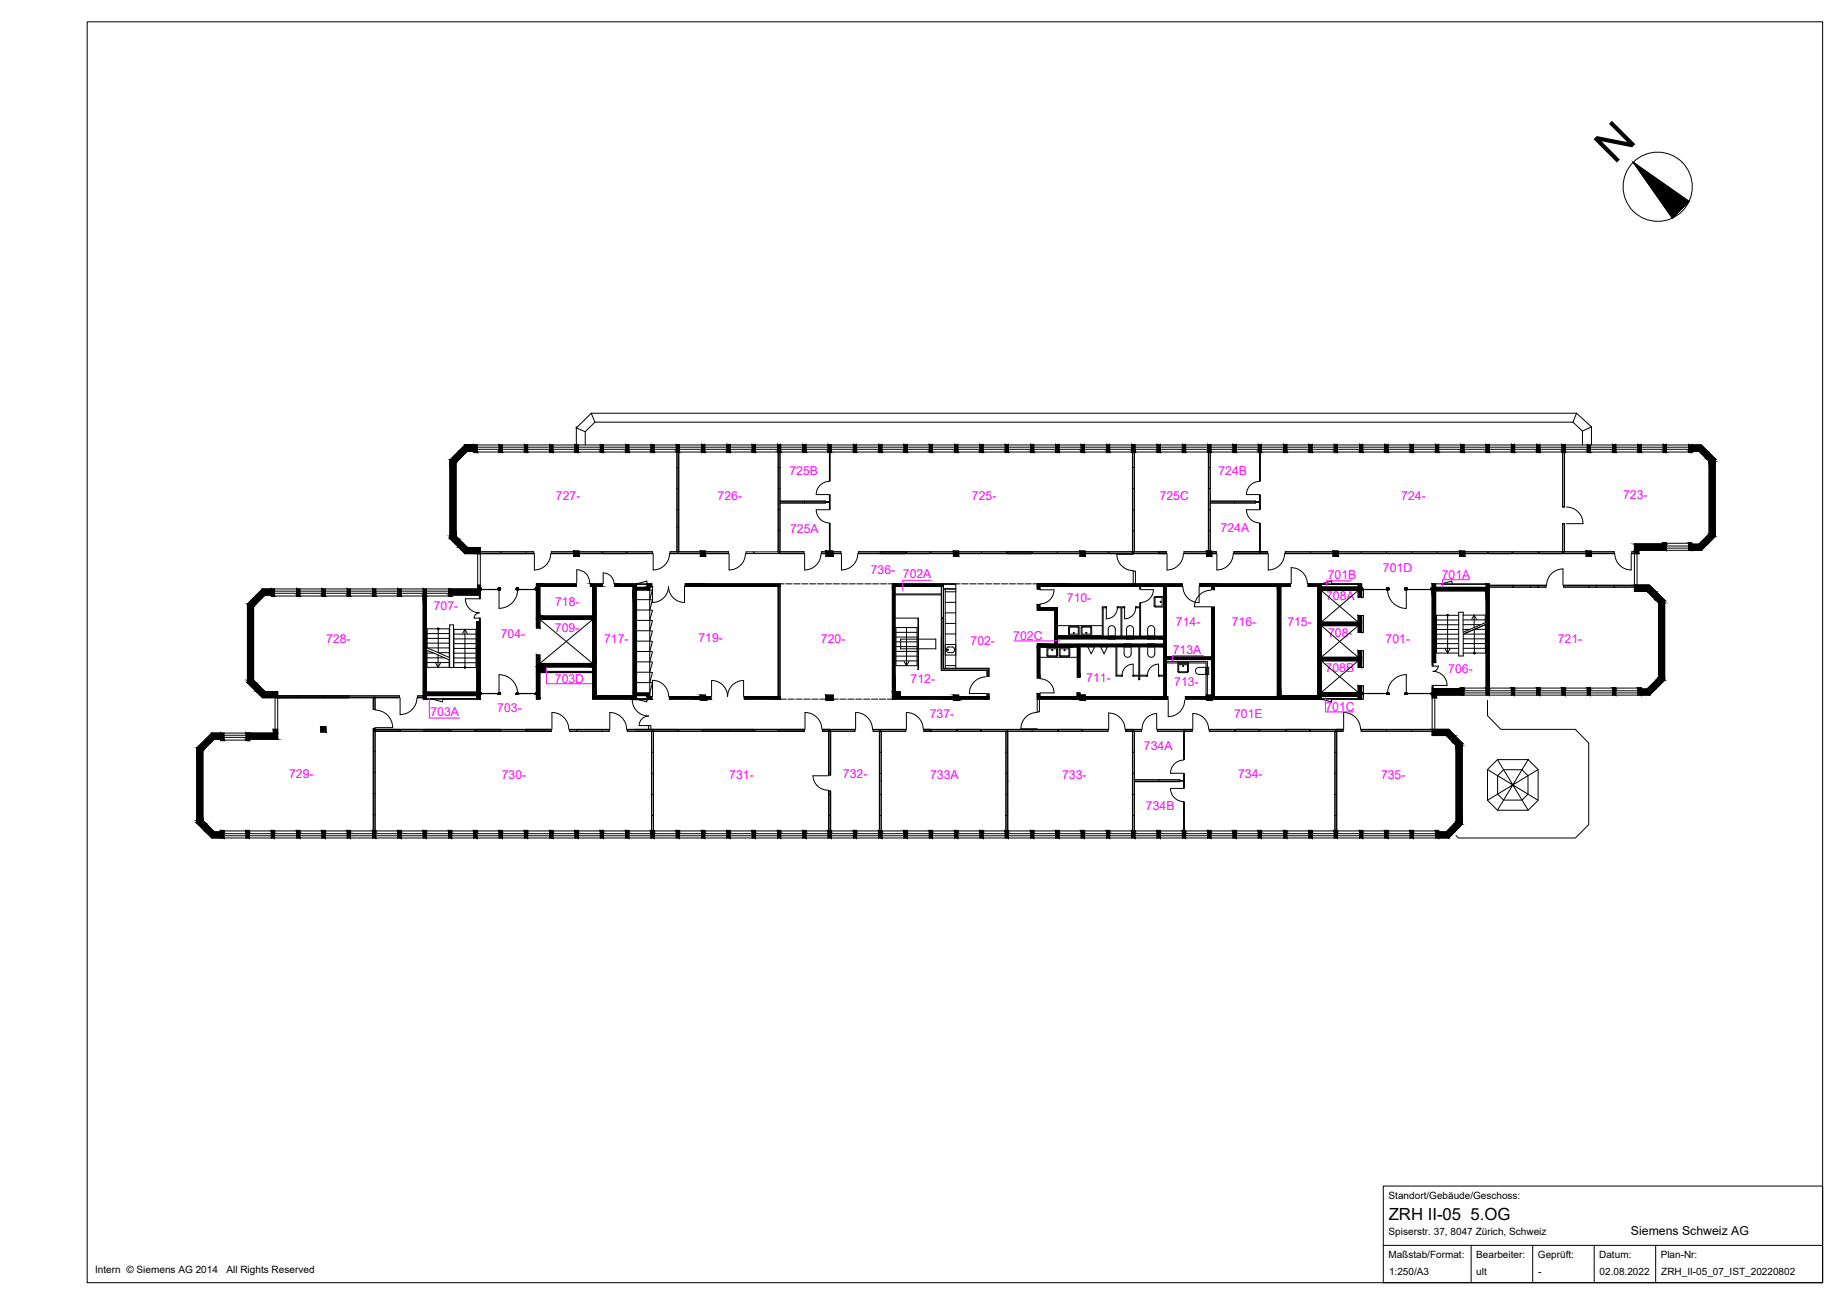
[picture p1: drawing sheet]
<svg xmlns="http://www.w3.org/2000/svg" width="420mm" height="297mm" viewBox="0 0 420 297" stroke-linecap="round" stroke-linejoin="round" font-family="sans-serif">
<defs><g id="words">
<text font-size="10.5" x="367.5" y="37.6" transform="rotate(-45 367.5 37.6)">N</text>
<text font-size="3.8" x="316.1" y="277.6">ZRH II-05 5.OG</text>
<g font-size="2.8" fill="#f0f">
<text x="126.5" y="113.7">727-</text>
<text x="163.3" y="113.8">726-</text>
<text x="179.7" y="108.1">725B</text>
<text x="221.2" y="113.7">725-</text>
<text x="263.9" y="113.7">725C</text>
<text x="277.3" y="108.1">724B</text>
<text x="318.9" y="113.7">724-</text>
<text x="369.4" y="113.6">723-</text>
<text x="179.8" y="121.3">725A</text>
<text x="277.8" y="121">724A</text>
<text x="198.2" y="130.7">736-</text>
<text x="205.5" y="131.7">702A</text>
<text x="302.2" y="131.8">701B</text>
<text x="314.8" y="130.3">701D</text>
<text x="328.2" y="131.7">701A</text>
<text x="126.3" y="138">718-</text>
<text x="242.8" y="137">710-</text>
<text x="301.8" y="136.7">708A</text>
<text x="98.7" y="138.8">707-</text>
<text x="126.3" y="143.9">709-</text>
<text x="267.7" y="142.4">714-</text>
<text x="280.4" y="142.5">716-</text>
<text x="293" y="142.4">715-</text>
<text x="74.2" y="146.3">728-</text>
<text x="114" y="145.2">704-</text>
<text x="137.5" y="146.3">717-</text>
<text x="159" y="146.1">719-</text>
<text x="186.8" y="146.3">720-</text>
<text x="220.9" y="146.8">702-</text>
<text x="230.6" y="145.6">702C</text>
<text x="266.9" y="148.8">713A</text>
<text x="302.3" y="145">708-</text>
<text x="315.4" y="146.3">701-</text>
<text x="354.6" y="146.3">721-</text>
<text x="126.3" y="155.4">703D</text>
<text x="207.3" y="155.5">712-</text>
<text x="247.2" y="155.3">711-</text>
<text x="301.7" y="152.9">708B</text>
<text x="329.6" y="153.2">706-</text>
<text x="267.3" y="156">713-</text>
<text x="301.7" y="161.7">701C</text>
<text x="98" y="163">703A</text>
<text x="113.2" y="162">703-</text>
<text x="211.6" y="163.4">737-</text>
<text x="280.9" y="163.5">701E</text>
<text x="260.4" y="170.8">734A</text>
<text x="65.8" y="177">729-</text>
<text x="114.2" y="177.2">730-</text>
<text x="166" y="177.2">731-</text>
<text x="191.9" y="177.2">732-</text>
<text x="211.7" y="177.3">733A</text>
<text x="241.7" y="177.3">733-</text>
<text x="281.8" y="177.2">734-</text>
<text x="314.3" y="177.2">735-</text>
<text x="260.8" y="184.3">734B</text>
</g>
<text font-size="2.8" x="371.2" y="281.2">Siemens Schweiz AG</text>
<g font-size="2.3">
<text x="316.1" y="272.9">Standort/Gebäude/Geschoss:</text>
<text x="316.1" y="281.1">Spiserstr. 37, 8047 Zürich, Schweiz</text>
<text x="316" y="286.4">Maßstab/Format:</text>
<text x="336" y="286.4">Bearbeiter:</text>
<text x="350" y="286.4">Geprüft:</text>
<text x="364" y="286.4">Datum:</text>
<text x="378" y="286.4">Plan-Nr:</text>
<text x="21.6" y="289.9">Intern © Siemens AG 2014</text>
<text x="51.5" y="289.9">All Rights Reserved</text>
<text x="316.1" y="290.2">1:250/A3</text>
<text x="336" y="290.2">ult</text>
<text x="350.1" y="290.2">-</text>
<text x="364.1" y="290.2">02.08.2022</text>
<text x="378.1" y="290.2">ZRH_II-05_07_IST_20220802</text>
</g>
</g></defs>
<!-- layer: S_Schraffur_Wand_tragend -->
<g fill="#000" stroke="#000" stroke-width=".23">
<path d="M105.8 101.3h2zM107.8 101.3h.8zM113.6 101.3h.7zM119.4 101.3h.7zM125.1 101.3h.7zM130.9 101.3h.7zM385 101.3h2.2zM385 102.7h3.7zM372 134.6h4.9zM245.8 158.2h1.2zM326 167.4h3.2zM326 166h3.8z"/>
<path d="M102.4 105.3l1.4 16.7v-16.7zM102.4 105.3l1.4 16.7h-1.4z"/>
<path d="M102.4 104.7l1.4 .6 .6-.6zM102.4 104.7l1.4 .6h-1.4z"/>
<path d="M104.4 102.7h2zM104.4 102.7h2z"/>
<path d="M104.4 102.7v2l2-2zM102.4 104.7l2-2v2z"/>
<path d="M105.8 101.3h2zM105.8 101.3h2z"/>
<path d="M107.8 102.7h.8zM107.8 102.7h.8zM107.8 102.7h.8zM107.8 102.7h.8z"/>
<path d="M107.8 101.3l.8 1.4v-1.4zM107.8 101.3l.8 1.4h-.8zM107.8 102.7h.8zM107.8 102.7h.8z"/>
<path d="M107.8 102.7l.8 .3v-.3zM107.8 102.7l.8 .3h-.8z"/>
<path d="M105.8 101.3h2.8zM105.8 101.3h2.8z"/>
<path d="M105.8 101.3l2.8 1.4v-1.4zM104.4 102.7l1.4-1.4 2.8 1.4z"/>
<path d="M106.4 102.7h2.2zM106.4 102.7h2.2z"/>
<path d="M107.8 102.7l.8 .3v-.3zM107.8 102.7l.8 .3h-.8z"/>
<path d="M113.6 101.3l.7 1.4v-1.4zM113.6 101.3l.7 1.4h-.7zM113.6 102.7h.7zM113.6 102.7h.7z"/>
<path d="M113.6 102.7l.7 .3v-.3zM113.6 102.7l.7 .3h-.7z"/>
<path d="M119.4 101.3l.7 1.4v-1.4zM119.4 101.3l.7 1.4h-.7zM119.4 102.7h.7zM119.4 102.7h.7z"/>
<path d="M119.4 102.7l.7 .3v-.3zM119.4 102.7l.7 .3h-.7z"/>
<path d="M125.1 101.3l.7 1.4v-1.4zM125.1 101.3l.7 1.4h-.7zM125.1 102.7h.7zM125.1 102.7h.7z"/>
<path d="M125.1 102.7l.7 .3v-.3zM125.1 102.7l.7 .3h-.7z"/>
<path d="M130.9 101.3l.7 1.4v-1.4zM130.9 101.3l.7 1.4h-.7z"/>
<path d="M130.9 102.7l.7 .3v-.3zM130.9 102.7l.7 .3h-.7z"/>
<path d="M136.6 101.3h.8zM136.6 101.3h.8z"/>
<path d="M136.6 101.3l.8 1.4v-1.4zM136.6 101.3l.8 1.4h-.8zM136.6 102.7h.8zM136.6 102.7h.8z"/>
<path d="M136.6 102.7l.8 .3v-.3zM136.6 102.7l.8 .3h-.8z"/>
<path d="M142.4 101.3h.7zM142.4 101.3h.7z"/>
<path d="M142.4 101.3l.7 1.4v-1.4zM142.4 101.3l.7 1.4h-.7zM142.4 102.7h.7zM142.4 102.7h.7z"/>
<path d="M142.4 102.7l.7 .3v-.3zM142.4 102.7l.7 .3h-.7z"/>
<path d="M148.2 101.3h.7zM148.2 101.3h.7z"/>
<path d="M148.2 101.3l.7 1.4v-1.4zM148.2 101.3l.7 1.4h-.7zM148.2 102.7h.7zM148.2 102.7h.7z"/>
<path d="M148.2 102.7l.7 .3v-.3zM148.2 102.7l.7 .3h-.7z"/>
<path d="M153.9 101.3h.7zM153.9 101.3h.7z"/>
<path d="M153.9 101.3l.7 1.4v-1.4zM153.9 101.3l.7 1.4h-.7zM153.9 102.7h.7zM153.9 102.7h.7z"/>
<path d="M153.9 102.7l.7 .3v-.3zM153.9 102.7l.7 .3h-.7z"/>
<path d="M159.7 101.3h.7zM159.7 101.3h.7z"/>
<path d="M159.7 101.3l.7 1.4v-1.4zM159.7 101.3l.7 1.4h-.7zM159.7 102.7h.7zM159.7 102.7h.7z"/>
<path d="M159.7 102.7l.7 .3v-.3zM159.7 102.7l.7 .3h-.7z"/>
<path d="M165.4 101.3h.8zM165.4 101.3h.8z"/>
<path d="M165.4 101.3l.8 1.4v-1.4zM165.4 101.3l.8 1.4h-.8zM165.4 102.7h.8zM165.4 102.7h.8z"/>
<path d="M165.4 102.7l.8 .3v-.3zM165.4 102.7l.8 .3h-.8z"/>
<path d="M171.2 101.3h.7zM171.2 101.3h.7z"/>
<path d="M171.2 101.3l.7 1.4v-1.4zM171.2 101.3l.7 1.4h-.7zM171.2 102.7h.7zM171.2 102.7h.7z"/>
<path d="M171.2 102.7l.7 .3v-.3zM171.2 102.7l.7 .3h-.7z"/>
<path d="M177 101.3h.7zM177 101.3h.7z"/>
<path d="M177 101.3l.7 1.4v-1.4zM177 101.3l.7 1.4h-.7zM177 102.7h.7zM177 102.7h.7z"/>
<path d="M177 102.7l.7 .3v-.3zM177 102.7l.7 .3h-.7z"/>
<path d="M182.7 101.3h.7zM182.7 101.3h.7z"/>
<path d="M182.7 101.3l.7 1.4v-1.4zM182.7 101.3l.7 1.4h-.7zM182.7 102.7h.7zM182.7 102.7h.7z"/>
<path d="M182.7 102.7l.7 .3v-.3zM182.7 102.7l.7 .3h-.7z"/>
<path d="M188.5 101.3h.7zM188.5 101.3h.7z"/>
<path d="M188.5 101.3l.7 1.4v-1.4zM188.5 101.3l.7 1.4h-.7zM188.5 102.7h.7zM188.5 102.7h.7z"/>
<path d="M188.5 102.7l.7 .3v-.3zM188.5 102.7l.7 .3h-.7z"/>
<path d="M194.2 101.3h.8zM194.2 101.3h.8z"/>
<path d="M194.2 101.3l.8 1.4v-1.4zM194.2 101.3l.8 1.4h-.8zM194.2 102.7h.8zM194.2 102.7h.8z"/>
<path d="M194.2 102.7l.8 .3v-.3zM194.2 102.7l.8 .3h-.8z"/>
<path d="M200 101.3h.7zM200 101.3h.7z"/>
<path d="M200 101.3l.7 1.4v-1.4zM200 101.3l.7 1.4h-.7zM200 102.7h.7zM200 102.7h.7z"/>
<path d="M200 102.7l.7 .3v-.3zM200 102.7l.7 .3h-.7z"/>
<path d="M205.8 101.3h.7zM205.8 101.3h.7z"/>
<path d="M205.8 101.3l.7 1.4v-1.4zM205.8 101.3l.7 1.4h-.7zM205.8 102.7h.7zM205.8 102.7h.7z"/>
<path d="M205.8 102.7l.7 .3v-.3zM205.8 102.7l.7 .3h-.7z"/>
<path d="M211.5 101.3h.7zM211.5 101.3h.7z"/>
<path d="M211.5 101.3l.7 1.4v-1.4zM211.5 101.3l.7 1.4h-.7zM211.5 102.7h.7zM211.5 102.7h.7z"/>
<path d="M211.5 102.7l.7 .3v-.3zM211.5 102.7l.7 .3h-.7z"/>
<path d="M217.3 101.3h.7zM217.3 101.3h.7z"/>
<path d="M217.3 101.3l.7 1.4v-1.4zM217.3 101.3l.7 1.4h-.7zM217.3 102.7h.7zM217.3 102.7h.7z"/>
<path d="M217.3 102.7l.7 .3v-.3zM217.3 102.7l.7 .3h-.7z"/>
<path d="M223 101.3h.8zM223 101.3h.8z"/>
<path d="M223 101.3l.8 1.4v-1.4zM223 101.3l.8 1.4h-.8zM223 102.7h.8zM223 102.7h.8z"/>
<path d="M223 102.7l.8 .3v-.3zM223 102.7l.8 .3h-.8z"/>
<path d="M228.8 101.3h.7zM228.8 101.3h.7z"/>
<path d="M228.8 101.3l.7 1.4v-1.4zM228.8 101.3l.7 1.4h-.7zM228.8 102.7h.7zM228.8 102.7h.7z"/>
<path d="M228.8 102.7l.7 .3v-.3zM228.8 102.7l.7 .3h-.7z"/>
<path d="M234.6 101.3h.7zM234.6 101.3h.7z"/>
<path d="M234.6 101.3l.7 1.4v-1.4zM234.6 101.3l.7 1.4h-.7zM234.6 102.7h.7zM234.6 102.7h.7z"/>
<path d="M234.6 102.7l.7 .3v-.3zM234.6 102.7l.7 .3h-.7z"/>
<path d="M240.3 101.3h.7zM240.3 101.3h.7z"/>
<path d="M240.3 101.3l.7 1.4v-1.4zM240.3 101.3l.7 1.4h-.7zM240.3 102.7h.7zM240.3 102.7h.7z"/>
<path d="M240.3 102.7l.7 .3v-.3zM240.3 102.7l.7 .3h-.7z"/>
<path d="M246.1 101.3h.7zM246.1 101.3h.7z"/>
<path d="M246.1 101.3l.7 1.4v-1.4zM246.1 101.3l.7 1.4h-.7zM246.1 102.7h.7zM246.1 102.7h.7z"/>
<path d="M246.1 102.7l.7 .3v-.3zM246.1 102.7l.7 .3h-.7z"/>
<path d="M251.8 101.3h.8zM251.8 101.3h.8z"/>
<path d="M251.8 101.3l.8 1.4v-1.4zM251.8 101.3l.8 1.4h-.8zM251.8 102.7h.8zM251.8 102.7h.8z"/>
<path d="M251.8 102.7l.8 .3v-.3zM251.8 102.7l.8 .3h-.8z"/>
<path d="M257.6 101.3h.7zM257.6 101.3h.7z"/>
<path d="M257.6 101.3l.7 1.4v-1.4zM257.6 101.3l.7 1.4h-.7zM257.6 102.7h.7zM257.6 102.7h.7z"/>
<path d="M257.6 102.7l.7 .3v-.3zM257.6 102.7l.7 .3h-.7z"/>
<path d="M263.4 101.3h.7zM263.4 101.3h.7z"/>
<path d="M263.4 101.3l.7 1.4v-1.4zM263.4 101.3l.7 1.4h-.7zM263.4 102.7h.7zM263.4 102.7h.7z"/>
<path d="M263.4 102.7l.7 .3v-.3zM263.4 102.7l.7 .3h-.7z"/>
<path d="M269.1 101.3h.7zM269.1 101.3h.7z"/>
<path d="M269.1 101.3l.7 1.4v-1.4zM269.1 101.3l.7 1.4h-.7zM269.1 102.7h.7zM269.1 102.7h.7z"/>
<path d="M269.1 102.7l.7 .3v-.3zM269.1 102.7l.7 .3h-.7z"/>
<path d="M274.9 101.3h.7zM274.9 101.3h.7z"/>
<path d="M274.9 101.3l.7 1.4v-1.4zM274.9 101.3l.7 1.4h-.7zM274.9 102.7h.7zM274.9 102.7h.7z"/>
<path d="M274.9 102.7l.7 .3v-.3zM274.9 102.7l.7 .3h-.7z"/>
<path d="M280.6 101.3h.8zM280.6 101.3h.8z"/>
<path d="M280.6 101.3l.8 1.4v-1.4zM280.6 101.3l.8 1.4h-.8zM280.6 102.7h.8zM280.6 102.7h.8z"/>
<path d="M280.6 102.7l.8 .3v-.3zM280.6 102.7l.8 .3h-.8z"/>
<path d="M286.4 101.3h.7zM286.4 101.3h.7z"/>
<path d="M286.4 102.7l.7 .3v-.3zM286.4 102.7l.7 .3h-.7z"/>
<path d="M286.4 101.3l.7 1.4v-1.4zM286.4 101.3l.7 1.4h-.7zM286.4 102.7h.7zM286.4 102.7h.7z"/>
<path d="M292.2 101.3h.7zM292.2 101.3h.7z"/>
<path d="M292.2 101.3l.7 1.4v-1.4zM292.2 101.3l.7 1.4h-.7zM292.2 102.7h.7zM292.2 102.7h.7z"/>
<path d="M292.2 102.7l.7 .3v-.3zM292.2 102.7l.7 .3h-.7z"/>
<path d="M297.9 101.3h.7zM297.9 101.3h.7z"/>
<path d="M297.9 101.3l.7 1.4v-1.4zM297.9 101.3l.7 1.4h-.7zM297.9 102.7h.7zM297.9 102.7h.7z"/>
<path d="M297.9 102.7l.7 .3v-.3zM297.9 102.7l.7 .3h-.7z"/>
<path d="M303.7 101.3h.7zM303.7 101.3h.7z"/>
<path d="M303.7 101.3l.7 1.4v-1.4zM303.7 101.3l.7 1.4h-.7zM303.7 102.7h.7zM303.7 102.7h.7z"/>
<path d="M303.7 102.7l.7 .3v-.3zM303.7 102.7l.7 .3h-.7z"/>
<path d="M309.4 101.3h.8zM309.4 101.3h.8z"/>
<path d="M309.4 102.7l.8 .3v-.3zM309.4 102.7l.8 .3h-.8z"/>
<path d="M309.4 101.3l.8 1.4v-1.4zM309.4 101.3l.8 1.4h-.8zM309.4 102.7h.8zM309.4 102.7h.8z"/>
<path d="M315.2 101.3h.7zM315.2 101.3h.7z"/>
<path d="M315.2 101.3l.7 1.4v-1.4zM315.2 101.3l.7 1.4h-.7zM315.2 102.7h.7zM315.2 102.7h.7z"/>
<path d="M315.2 102.7l.7 .3v-.3zM315.2 102.7l.7 .3h-.7z"/>
<path d="M321 102.7h.7zM321 102.7h.7z"/>
<path d="M321 101.3h.7zM321 101.3h.7z"/>
<path d="M321 102.7l.7 .3v-.3zM321 102.7l.7 .3h-.7z"/>
<path d="M321 101.3l.7 1.4v-1.4zM321 101.3l.7 1.4h-.7z"/>
<path d="M326.7 101.3h.7zM326.7 101.3h.7z"/>
<path d="M326.7 101.3l.7 1.4v-1.4zM326.7 101.3l.7 1.4h-.7zM326.7 102.7h.7zM326.7 102.7h.7z"/>
<path d="M326.7 102.7l.7 .3v-.3zM326.7 102.7l.7 .3h-.7z"/>
<path d="M332.5 102.7h.7zM332.5 102.7h.7z"/>
<path d="M332.5 101.3h.7zM332.5 101.3h.7z"/>
<path d="M332.5 102.7l.7 .3v-.3zM332.5 102.7l.7 .3h-.7z"/>
<path d="M332.5 101.3l.7 1.4v-1.4zM332.5 101.3l.7 1.4h-.7z"/>
<path d="M338.2 101.3h.8zM338.2 101.3h.8z"/>
<path d="M338.2 101.3l.8 1.4v-1.4zM338.2 101.3l.8 1.4h-.8zM338.2 102.7h.8zM338.2 102.7h.8z"/>
<path d="M338.2 102.7l.8 .3v-.3zM338.2 102.7l.8 .3h-.8z"/>
<path d="M344 102.7h.7zM344 102.7h.7z"/>
<path d="M344 101.3h.7zM344 101.3h.7z"/>
<path d="M344 102.7l.7 .3v-.3zM344 102.7l.7 .3h-.7z"/>
<path d="M344 101.3l.7 1.4v-1.4zM344 101.3l.7 1.4h-.7z"/>
<path d="M349.8 101.3h.7zM349.8 101.3h.7z"/>
<path d="M349.8 101.3l.7 1.4v-1.4zM349.8 101.3l.7 1.4h-.7zM349.8 102.7h.7zM349.8 102.7h.7z"/>
<path d="M349.8 102.7l.7 .3v-.3zM349.8 102.7l.7 .3h-.7z"/>
<path d="M355.5 102.7h.7zM355.5 102.7h.7z"/>
<path d="M355.5 101.3h.7zM355.5 101.3h.7z"/>
<path d="M355.5 102.7l.7 .3v-.3zM355.5 102.7l.7 .3h-.7z"/>
<path d="M355.5 101.3l.7 1.4v-1.4zM355.5 101.3l.7 1.4h-.7z"/>
<path d="M361.3 101.3l.7 1.4v-1.4zM361.3 101.3l.7 1.4h-.7zM361.3 102.7h.7zM361.3 102.7h.7z"/>
<path d="M361.3 102.7l.7 .3v-.3zM361.3 102.7l.7 .3h-.7z"/>
<path d="M367 102.7h.8zM367 102.7h.8z"/>
<path d="M367 101.3h.8zM367 101.3h.8z"/>
<path d="M367 102.7l.8 .3v-.3zM367 102.7l.8 .3h-.8z"/>
<path d="M367 101.3l.8 1.4v-1.4zM367 101.3l.8 1.4h-.8z"/>
<path d="M372.8 101.3h.7zM372.8 101.3h.7z"/>
<path d="M372.8 101.3l.7 1.4v-1.4zM372.8 101.3l.7 1.4h-.7zM372.8 102.7h.7zM372.8 102.7h.7z"/>
<path d="M372.8 102.7l.7 .3v-.3zM372.8 102.7l.7 .3h-.7z"/>
<path d="M378.6 102.7h.7zM378.6 102.7h.7z"/>
<path d="M378.6 101.3h.7zM378.6 101.3h.7z"/>
<path d="M378.6 102.7l.7 .3v-.3zM378.6 102.7l.7 .3h-.7z"/>
<path d="M378.6 101.3l.7 1.4v-1.4zM378.6 101.3l.7 1.4h-.7z"/>
<path d="M384.3 101.3l.7 1.4v-1.4zM384.3 101.3l.7 1.4h-.7zM384.3 102.7h.7zM384.3 102.7h.7z"/>
<path d="M384.3 102.7l.7 .3v-.3zM384.3 102.7l.7 .3h-.7z"/>
<path d="M385 101.3l3.7 1.4-1.5-1.4zM385 101.3l3.7 1.4h-3.7zM385 102.7h3.7z"/>
<path d="M386.7 102.7l3.7 1.7-1.7-1.7zM386.7 102.7l3.7 1.7h-2z"/>
<path d="M388.4 104.4l2 .6v-.6zM388.4 104.4l2 .6h-1.4z"/>
<path d="M389 105l1.4 16.5v-16.5zM389 105l1.4 16.5h-1.4z"/>
<path d="M56.3 138l1.4 16.8v-16.8zM56.3 138l1.4 16.8h-1.4z"/>
<path d="M56.3 137.5l1.4 .5 .6-.5zM56.3 137.5l1.4 .5h-1.4z"/>
<path d="M58.3 135.5v2l2-2zM56.3 137.5l2-2v2z"/>
<path d="M59.7 134.1l2.1 1.4v-1.4zM58.3 135.5l1.4-1.4 2.1 1.4z"/>
<path d="M61.8 134.1l.7 1.4v-1.4zM61.8 134.1l.7 1.4h-.7z"/>
<path d="M61.8 135.5l.7 .3v-.3zM61.8 135.5l.7 .3h-.7z"/>
<path d="M67.5 134.1l.7 1.4v-1.4zM67.5 134.1l.7 1.4h-.7z"/>
<path d="M67.5 135.5l.7 .3v-.3zM67.5 135.5l.7 .3h-.7z"/>
<path d="M73.3 134.1l.7 1.4v-1.4zM73.3 134.1l.7 1.4h-.7z"/>
<path d="M73.3 135.5l.7 .3v-.3zM73.3 135.5l.7 .3h-.7z"/>
<path d="M79 134.1l.8 1.4v-1.4zM79 134.1l.8 1.4h-.8z"/>
<path d="M79 135.5l.8 .3v-.3zM79 135.5l.8 .3h-.8z"/>
<path d="M84.8 134.1l.7 1.4v-1.4zM84.8 134.1l.7 1.4h-.7z"/>
<path d="M84.8 135.5l.7 .3v-.3zM84.8 135.5l.7 .3h-.7z"/>
<path d="M90.6 134.1l.7 1.4v-1.4zM90.6 134.1l.7 1.4h-.7z"/>
<path d="M90.6 135.5l.7 .3v-.3zM90.6 135.5l.7 .3h-.7z"/>
<path d="M96.3 135.8l.7 21.7v-21.7zM96.3 135.8l.7 21.7h-.7z"/>
<path d="M96.3 134.1l.7 1.4v-1.4zM96.3 134.1l.7 1.4h-.7z"/>
<path d="M96.3 135.5l.7 .3v-.3zM96.3 135.5l.7 .3h-.7z"/>
<path d="M102.1 135.5l.7 .3v-.3zM102.1 135.5l.7 .3h-.7z"/>
<path d="M102.4 122l2 .6-.6-.6zM102.4 122l2 .6h-2z"/>
<path d="M102.4 122.6l4 2-2-2zM102.4 122.6l4 2h-2z"/>
<path d="M108.7 133.2l.6 .8v-.8zM108.7 133.2l.6 .8h-.6z"/>
<path d="M108.7 134l.6 .1zM108.7 134l.6 .1z"/>
<path d="M102.1 134.1l7.2 1.4v-1.4zM102.1 134.1l7.2 1.4h-7.2z"/>
<path d="M104.4 124.6l4.9 1.4v-1.4zM104.4 124.6l4.9 1.4h-3.5z"/>
<path d="M105.9 126h3.4zM105.9 126h3.4z"/>
<path d="M122.1 133.5l.8 6.7v-6.7zM122.1 133.5l.8 6.7h-.8z"/>
<path d="M122.1 132.9l9.1 .6v-.6zM122.1 132.9l9.1 .6h-9.1z"/>
<path d="M130.6 125.4l1.2 1.2v-1.2zM130.6 125.4l1.2 1.2h-1.2z"/>
<path d="M134.9 133.5l.8 6.7v-6.7zM134.9 133.5l.8 6.7h-.8z"/>
<path d="M134.4 132.9l2.7 .6v-.6zM134.4 132.9l2.7 .6h-2.7z"/>
<path d="M139.9 132.9l5 .6v-.6zM139.9 132.9l5 .6h-5z"/>
<path d="M144.1 133.5l.8 .2v-.2zM144.1 133.5l.8 .2h-.8z"/>
<path d="M144.1 134.3l.8 23.4v-23.4zM144.1 134.3l.8 23.4h-.8z"/>
<path d="M147.3 133.5l.6 .2v-.2zM147.3 133.5l.6 .2h-.6z"/>
<path d="M144.1 133.7l3.8 .6v-.6zM144.1 133.7l3.8 .6h-3.8z"/>
<path d="M147.3 132.9l1.1 .6v-.6zM147.3 132.9l1.1 .6h-1.1z"/>
<path d="M159.4 125.4l1.2 1.2v-1.2zM159.4 125.4l1.2 1.2h-1.2z"/>
<path d="M156 132.9l21.6 .6v-.6zM156 132.9l21.6 .6h-21.6z"/>
<path d="M188 125.4l1.6 1.2v-1.2zM188 125.4l1.6 1.2h-1.6z"/>
<path d="M203.1 133.5l.6 24v-24zM203.1 133.5l.6 24h-.6z"/>
<path d="M203.1 132.9l11.6 .6v-.6zM203.1 132.9l11.6 .6h-11.6z"/>
<path d="M217 125.4l1.2 1.2v-1.2zM217 125.4l1.2 1.2h-1.2z"/>
<path d="M236.1 133.5l.6 .6v-.6zM236.1 133.5l.6 .6h-.6z"/>
<path d="M236.1 137.6l.6 .7v-.7zM236.1 137.6l.6 .7h-.6z"/>
<path d="M236.1 138.3l4.6 .6v-.6zM236.1 138.3l4.6 .6h-4.6z"/>
<path d="M240.1 138.9l.6 5.9v-5.9zM240.1 138.9l.6 5.9h-.6z"/>
<path d="M245.8 125.4l1.2 1.2v-1.2zM245.8 125.4l1.2 1.2h-1.2z"/>
<path d="M264.9 133.5l.6 11.3v-11.3zM264.9 133.5l.6 11.3h-.6z"/>
<path d="M236.1 132.9l33 .6v-.6zM236.1 132.9l33 .6h-33z"/>
<path d="M274.6 125.4l1.2 1.2v-1.2zM274.6 125.4l1.2 1.2h-1.2z"/>
<path d="M275.8 133.5l.6 .7v-.7zM275.8 133.5l.6 .7h-.6z"/>
<path d="M275.8 138.2l.6 11.3v-11.3zM275.8 138.2l.6 11.3h-.6z"/>
<path d="M290.7 133.5l.8 24.8v-24.8zM290.7 133.5l.8 24.8h-.8z"/>
<path d="M273.1 132.9l20.6 .6v-.6zM273.1 132.9l20.6 .6h-20.6z"/>
<path d="M297.7 132.9l3 .6v-.6zM297.7 132.9l3 .6h-3z"/>
<path d="M299.9 133.5l.8 .1v-.1zM299.9 133.5l.8 .1h-.8z"/>
<path d="M299.9 134.4l.8 7.2v-7.2zM299.9 134.4l.8 7.2h-.8z"/>
<path d="M303.4 125.4l1.2 1.2v-1.2zM303.4 125.4l1.2 1.2h-1.2z"/>
<path d="M309.1 132.9l.8 .7v-.7zM309.1 132.9l.8 .7h-.8z"/>
<path d="M299.9 133.6l10 .8v-.8zM299.9 133.6l10 .8h-10z"/>
<path d="M309.1 134.4l.8 1.5v-1.5zM309.1 134.4l.8 1.5h-.8z"/>
<path d="M326 132.9l.8 .8v-.8zM326 132.9l.8 .8h-.8z"/>
<path d="M326 134.5l.8 16.3v-16.3zM326 134.5l.8 16.3h-.8z"/>
<path d="M332.2 125.4l1.2 1.2v-1.2zM332.2 125.4l1.2 1.2h-1.2z"/>
<path d="M338.2 132.9l.8 .8v-.8zM338.2 132.9l.8 .8h-.8z"/>
<path d="M326 133.7l13 .8v-.8zM326 133.7l13 .8h-13z"/>
<path d="M338.2 134.5l.8 22v-22zM338.2 134.5l.8 22h-.8z"/>
<path d="M361 125.4l1.2 1.2v-1.2zM361 125.4l1.2 1.2h-1.2z"/>
<path d="M372 123.9h6.6zM372 123.9h6.6z"/>
<path d="M372 125.3l1 .7v-.7zM372 125.3l1 .7h-1z"/>
<path d="M372 133.2h3.5zM372 133.2h3.5z"/>
<path d="M372 133.2l4.9 1.4-1.4-1.4zM372 133.2l4.9 1.4h-4.9zM372 134.6h4.9z"/>
<path d="M374.9 134.6l4 2-2-2zM374.9 134.6l4 2h-2z"/>
<path d="M378.6 123.9h.7zM378.6 123.9h.7z"/>
<path d="M372 123.9l6.6 1.4v-1.4zM372 123.9l6.6 1.4h-6.6z"/>
<path d="M378.6 125.3h.7zM378.6 125.3h.7z"/>
<path d="M376.9 136.6l2 .6v-.6zM376.9 136.6l2 .6h-1.4z"/>
<path d="M377.5 137.2l1.4 17v-17zM377.5 137.2l1.4 17h-1.4z"/>
<path d="M378.6 123.5l.7 .4v-.4zM378.6 123.5l.7 .4h-.7z"/>
<path d="M378.6 123.9l.7 1.4v-1.4zM378.6 123.9l.7 1.4h-.7z"/>
<path d="M384.3 123.9h.7zM384.3 123.9h.7z"/>
<path d="M384.3 123.5l.7 .4v-.4zM384.3 123.5l.7 .4h-.7z"/>
<path d="M384.3 123.9l.7 1.4v-1.4zM384.3 123.9l.7 1.4h-.7z"/>
<path d="M385 123.9l2.2 1.4 1.5-1.4zM385 123.9l2.2 1.4h-2.2z"/>
<path d="M389 121.5l1.4 .6v-.6zM388.4 122.1l.6-.6 1.4 .6z"/>
<path d="M388.4 122.1l.3 1.8 1.7-1.8zM386.7 123.9l1.7-1.8 .3 1.8z"/>
<path d="M56.3 154.8l2 .6-.6-.6zM56.3 154.8l2 .6h-2z"/>
<path d="M56.3 155.4l4 2-2-2zM56.3 155.4l4 2h-2z"/>
<path d="M58.3 157.4l4.9 1.4v-1.4zM58.3 157.4l4.9 1.4h-3.5z"/>
<path d="M96.3 158.3l.7 .8v-.8zM96.3 158.3l.7 .8h-.7z"/>
<path d="M108.5 141.5l.8 16v-16zM108.5 141.5l.8 16h-.8z"/>
<path d="M96.3 157.5l13 .8v-.8zM96.3 157.5l13 .8h-13z"/>
<path d="M108.5 158.3l.8 .8v-.8zM108.5 158.3l.8 .8h-.8z"/>
<path d="M122.1 141l.8 1.9v-1.9zM122.1 141l.8 1.9h-.8z"/>
<path d="M122.1 149.1l.8 1.9v-1.9zM122.1 149.1l.8 1.9h-.8z"/>
<path d="M122.1 153l.8 6.1v-6.1zM122.1 153l.8 6.1h-.8z"/>
<path d="M122.1 151.8l2 1.2v-1.2zM122.1 151.8l2 1.2h-2z"/>
<path d="M122.1 140.2l13.6 .8v-.8zM122.1 140.2l13.6 .8h-13.6z"/>
<path d="M134.9 141l.8 10v-10zM134.9 141l.8 10h-.8z"/>
<path d="M122.1 151l13.6 .8v-.8zM122.1 151l13.6 .8h-13.6z"/>
<path d="M134.9 151.8l.8 6.5v-6.5zM134.9 151.8l.8 6.5h-.8z"/>
<path d="M134.9 158.3l10 .8v-.8zM134.9 158.3l10 .8h-10z"/>
<path d="M144.1 157.7l3.8 .6v-.6zM144.1 157.7l3.8 .6h-3.8z"/>
<path d="M147.3 158.3l.6 .2v-.2zM147.3 158.3l.6 .2h-.6z"/>
<path d="M147.3 158.5l1.1 .6v-.6zM147.3 158.5l1.1 .6h-1.1z"/>
<path d="M152.4 158.5l7 .6v-.6zM152.4 158.5l7 .6h-7z"/>
<path d="M159.4 158.2l1.2 .3v-.3zM159.4 158.2l1.2 .3h-1.2z"/>
<path d="M159.4 158.5l1.2 .6v-.6zM159.4 158.5l1.2 .6h-1.2z"/>
<path d="M159.4 159.1l1.2 .3v-.3zM159.4 159.1l1.2 .3h-1.2z"/>
<path d="M160.6 158.5l1.2 .6v-.6zM160.6 158.5l1.2 .6h-1.2z"/>
<path d="M169.4 158.5l8.2 .6v-.6zM169.4 158.5l8.2 .6h-8.2z"/>
<path d="M188 158.2l1.6 .9v-.9zM188 158.2l1.6 .9h-1.6z"/>
<path d="M188 159.1l1.6 .3v-.3zM188 159.1l1.6 .3h-1.6z"/>
<path d="M203.1 157.5l1.8 1v-1zM203.1 157.5l1.8 1h-1.8z"/>
<path d="M203.1 158.5l13.9 .6v-.6zM203.1 158.5l13.9 .6h-13.9z"/>
<path d="M217 158.2l1.2 .3v-.3zM217 158.2l1.2 .3h-1.2z"/>
<path d="M217 158.5l1.2 .6v-.6zM217 158.5l1.2 .6h-1.2z"/>
<path d="M217 159.1l1.2 .3v-.3zM217 159.1l1.2 .3h-1.2z"/>
<path d="M218.2 158.5l6.9 .6v-.6zM218.2 158.5l6.9 .6h-6.9z"/>
<path d="M236.1 147.2l.6 7.1v-7.1zM236.1 147.2l.6 7.1h-.6z"/>
<path d="M236.1 157.9l.6 .6v-.6zM236.1 157.9l.6 .6h-.6z"/>
<path d="M240.1 145.4l.6 1.2v-1.2zM240.1 145.4l.6 1.2h-.6z"/>
<path d="M245.2 147.2l.6 6.9v-6.9zM245.2 147.2l.6 6.9h-.6z"/>
<path d="M245.2 157.7l.6 .5v-.5zM245.2 157.7l.6 .5h-.6z"/>
<path d="M245.2 158.2l.6 .3v-.3zM245.2 158.2l.6 .3h-.6z"/>
<path d="M236.1 158.5l9.7 .6v-.6zM236.1 158.5l9.7 .6h-9.7z"/>
<path d="M245.8 158.2l1.2 1.2v-1.2zM245.8 158.2l1.2 1.2h-1.2z"/>
<path d="M240.1 144.8l25.4 .6v-.6zM240.1 144.8l25.4 .6h-25.4z"/>
<path d="M264.9 145.4l.6 1.2v-1.2zM264.9 145.4l.6 1.2h-.6z"/>
<path d="M236.1 146.6l29.4 .6v-.6zM236.1 146.6l29.4 .6h-29.4z"/>
<path d="M264.9 147.2l.6 2.3v-2.3zM264.9 147.2l.6 2.3h-.6z"/>
<path d="M264.9 150.1l.6 8.4v-8.4zM264.9 150.1l.6 8.4h-.6z"/>
<path d="M247 158.5l18.8 .6v-.6zM247 158.5l18.8 .6h-18.8z"/>
<path d="M269.8 158.5l4.8 .6v-.6zM269.8 158.5l4.8 .6h-4.8z"/>
<path d="M274.6 158.2l1.2 1.2v-1.2zM274.6 158.2l1.2 1.2h-1.2z"/>
<path d="M264.9 149.5l11.5 .6v-.6zM264.9 149.5l11.5 .6h-11.5z"/>
<path d="M275.8 150.1l.6 8.4v-8.4zM275.8 150.1l.6 8.4h-.6z"/>
<path d="M275.8 158.5h14.9zM275.8 158.5h14.9z"/>
<path d="M299.9 142.4l.8 7.2v-7.2zM299.9 142.4l.8 7.2h-.8z"/>
<path d="M299.9 150.4l.8 7.2v-7.2zM299.9 150.4l.8 7.2h-.8z"/>
<path d="M290.7 158.4l10 .1v-.1zM290.7 158.4l10 .1h-10z"/>
<path d="M290.7 158.5h10zM290.7 158.5h10z"/>
<path d="M275.8 158.5l24.9 .6v-.6zM275.8 158.5l24.9 .6h-24.9z"/>
<path d="M275.8 159.1h24.9zM275.8 159.1h24.9z"/>
<path d="M309.1 140.1l.8 1.5v-1.5zM309.1 140.1l.8 1.5h-.8z"/>
<path d="M299.9 141.6l10 .8v-.8zM299.9 141.6l10 .8h-10z"/>
<path d="M309.1 142.4l.8 1.5v-1.5zM309.1 142.4l.8 1.5h-.8z"/>
<path d="M309.1 148.1l.8 1.5v-1.5zM309.1 148.1l.8 1.5h-.8z"/>
<path d="M299.9 149.6l10 .8v-.8zM299.9 149.6l10 .8h-10z"/>
<path d="M309.1 150.4l.8 1.5v-1.5zM309.1 150.4l.8 1.5h-.8z"/>
<path d="M309.1 156.1l.8 1.5v-1.5zM309.1 156.1l.8 1.5h-.8z"/>
<path d="M299.9 157.6l10 .7v-.7zM299.9 157.6l10 .7h-10z"/>
<path d="M290.7 158.3l19.2 .1zM290.7 158.3l19.2 .1z"/>
<path d="M309.1 158.4l.8 .7v-.7zM309.1 158.4l.8 .7h-.8z"/>
<path d="M326.2 156.8h7zM326.2 156.8h7z"/>
<path d="M326 158.2l1 .6v-.6zM326 158.2l1 .6h-1z"/>
<path d="M332.5 156.5l.7 .3v-.3zM332.5 156.5l.7 .3h-.7z"/>
<path d="M326 156.8l7.2 1.4v-1.4zM326 156.8l7.2 1.4h-7.2z"/>
<path d="M338.2 156.5l.8 .3v-.3zM338.2 156.5l.8 .3h-.8z"/>
<path d="M338.2 156.8l.8 1.4v-1.4zM338.2 156.8l.8 1.4h-.8z"/>
<path d="M344 156.5l.7 .3v-.3zM344 156.5l.7 .3h-.7z"/>
<path d="M344 156.8l.7 1.4v-1.4zM344 156.8l.7 1.4h-.7z"/>
<path d="M349.8 156.5l.7 .3v-.3zM349.8 156.5l.7 .3h-.7z"/>
<path d="M349.8 156.8l.7 1.4v-1.4zM349.8 156.8l.7 1.4h-.7z"/>
<path d="M355.5 156.5l.7 .3v-.3zM355.5 156.5l.7 .3h-.7z"/>
<path d="M355.5 156.8l.7 1.4v-1.4zM355.5 156.8l.7 1.4h-.7z"/>
<path d="M361.3 156.5l.7 .3v-.3zM361.3 156.5l.7 .3h-.7z"/>
<path d="M361.3 156.8l.7 1.4v-1.4zM361.3 156.8l.7 1.4h-.7z"/>
<path d="M367 156.5l.8 .3v-.3zM367 156.5l.8 .3h-.8z"/>
<path d="M367 156.8l.8 1.4v-1.4zM367 156.8l.8 1.4h-.8z"/>
<path d="M372.8 156.5l.7 .3v-.3zM372.8 156.5l.7 .3h-.7z"/>
<path d="M372.8 156.8l.7 1.4v-1.4zM372.8 156.8l.7 1.4h-.7z"/>
<path d="M373.5 156.8l2 1.4 1.4-1.4zM373.5 156.8l2 1.4h-2z"/>
<path d="M377.5 154.2l1.4 .6v-.6zM376.9 154.8l.6-.6 1.4 .6z"/>
<path d="M376.9 154.8v2l2-2zM374.9 156.8l2-2v2z"/>
<path d="M44.8 170.8l1.4 16v-16zM44.8 170.8l1.4 16h-1.4z"/>
<path d="M44.8 170.3l1.4 .5 .6-.5zM44.8 170.3l1.4 .5h-1.4z"/>
<path d="M46.8 168.3v2l2-2zM44.8 170.3l2-2v2z"/>
<path d="M48.2 166.9l2 1.4v-1.4zM46.8 168.3l1.4-1.4 2 1.4z"/>
<path d="M50.2 166.9l.8 1.4v-1.4zM50.2 166.9l.8 1.4h-.8z"/>
<path d="M50.2 168.3l.8 .3v-.3zM50.2 168.3l.8 .3h-.8z"/>
<path d="M56 166.9l.7 1.4v-1.4zM56 166.9l.7 1.4h-.7z"/>
<path d="M56 168.3l.7 .3v-.3zM56 168.3l.7 .3h-.7z"/>
<path d="M62.2 166l1 .9v-.9zM62.2 166l1 .9h-1z"/>
<path d="M56.7 166.9l6.5 1.4v-1.4zM56.7 166.9l6.5 1.4h-6.5z"/>
<path d="M73 165.4l1.2 1.2v-1.2zM73 165.4l1.2 1.2h-1.2z"/>
<path d="M326 166l5.1 1.4-1.3-1.4zM326 166l5.1 1.4h-5.1z"/>
<path d="M329.2 167.4l3.6 1.7-1.7-1.7zM329.2 167.4l3.6 1.7h-2z"/>
<path d="M330.8 169.1l2 .6v-.6zM330.8 169.1l2 .6h-1.4z"/>
<path d="M331.4 169.7l1.4 17.4v-17.4zM331.4 169.7l1.4 17.4h-1.4z"/>
<path d="M44.8 186.8l2 .5-.6-.5zM44.8 186.8l2 .5h-2z"/>
<path d="M44.8 187.3l4 2-2-2zM44.8 187.3l4 2h-2z"/>
<path d="M46.8 189.3l3.4 1.4v-1.4zM46.8 189.3l3.4 1.4h-2z"/>
<path d="M50.2 189l.8 .3v-.3zM50.2 189l.8 .3h-.8z"/>
<path d="M50.2 189.3l.8 1.4v-1.4zM50.2 189.3l.8 1.4h-.8z"/>
<path d="M56 189l.7 .3v-.3zM56 189l.7 .3h-.7z"/>
<path d="M56 189.3l.7 1.4v-1.4zM56 189.3l.7 1.4h-.7z"/>
<path d="M61.8 189l.7 .3v-.3zM61.8 189l.7 .3h-.7z"/>
<path d="M61.8 189.3l.7 1.4v-1.4zM61.8 189.3l.7 1.4h-.7z"/>
<path d="M67.5 189l.7 .3v-.3zM67.5 189l.7 .3h-.7z"/>
<path d="M67.5 189.3l.7 1.4v-1.4zM67.5 189.3l.7 1.4h-.7z"/>
<path d="M73.3 189l.7 .3v-.3zM73.3 189l.7 .3h-.7z"/>
<path d="M73.3 189.3l.7 1.4v-1.4zM73.3 189.3l.7 1.4h-.7z"/>
<path d="M79 189l.8 .3v-.3zM79 189l.8 .3h-.8z"/>
<path d="M79 189.3l.8 1.4v-1.4zM79 189.3l.8 1.4h-.8z"/>
<path d="M84.8 189l.7 .3v-.3zM84.8 189l.7 .3h-.7z"/>
<path d="M84.8 189.3l.7 1.4v-1.4zM84.8 189.3l.7 1.4h-.7z"/>
<path d="M90.6 189l.7 .3v-.3zM90.6 189l.7 .3h-.7z"/>
<path d="M90.6 189.3l.7 1.4v-1.4zM90.6 189.3l.7 1.4h-.7z"/>
<path d="M96.3 189l.7 .3v-.3zM96.3 189l.7 .3h-.7z"/>
<path d="M96.3 189.3l.7 1.4v-1.4zM96.3 189.3l.7 1.4h-.7z"/>
<path d="M102.1 189l.7 .3v-.3zM102.1 189l.7 .3h-.7z"/>
<path d="M102.1 189.3l.7 1.4v-1.4zM102.1 189.3l.7 1.4h-.7z"/>
<path d="M107.8 189l.8 .3v-.3zM107.8 189l.8 .3h-.8z"/>
<path d="M107.8 189.3l.8 1.4v-1.4zM107.8 189.3l.8 1.4h-.8z"/>
<path d="M113.6 189l.7 .3v-.3zM113.6 189l.7 .3h-.7z"/>
<path d="M113.6 189.3l.7 1.4v-1.4zM113.6 189.3l.7 1.4h-.7z"/>
<path d="M119.4 189l.7 .3v-.3zM119.4 189l.7 .3h-.7z"/>
<path d="M119.4 189.3l.7 1.4v-1.4zM119.4 189.3l.7 1.4h-.7z"/>
<path d="M125.1 189l.7 .3v-.3zM125.1 189l.7 .3h-.7z"/>
<path d="M125.1 189.3l.7 1.4v-1.4zM125.1 189.3l.7 1.4h-.7z"/>
<path d="M130.9 189l.7 .3v-.3zM130.9 189l.7 .3h-.7z"/>
<path d="M130.9 189.3l.7 1.4v-1.4zM130.9 189.3l.7 1.4h-.7z"/>
<path d="M136.6 189l.8 .3v-.3zM136.6 189l.8 .3h-.8z"/>
<path d="M136.6 189.3l.8 1.4v-1.4zM136.6 189.3l.8 1.4h-.8z"/>
<path d="M142.4 189l.7 .3v-.3zM142.4 189l.7 .3h-.7z"/>
<path d="M142.4 189.3l.7 1.4v-1.4zM142.4 189.3l.7 1.4h-.7z"/>
<path d="M148.2 189l.7 .3v-.3zM148.2 189l.7 .3h-.7z"/>
<path d="M148.2 189.3l.7 1.4v-1.4zM148.2 189.3l.7 1.4h-.7z"/>
<path d="M153.9 189l.7 .3v-.3zM153.9 189l.7 .3h-.7z"/>
<path d="M153.9 189.3l.7 1.4v-1.4zM153.9 189.3l.7 1.4h-.7z"/>
<path d="M159.7 189l.7 .3v-.3zM159.7 189l.7 .3h-.7z"/>
<path d="M159.7 189.3l.7 1.4v-1.4zM159.7 189.3l.7 1.4h-.7z"/>
<path d="M165.4 189l.8 .3v-.3zM165.4 189l.8 .3h-.8z"/>
<path d="M165.4 189.3l.8 1.4v-1.4zM165.4 189.3l.8 1.4h-.8z"/>
<path d="M171.2 189l.7 .3v-.3zM171.2 189l.7 .3h-.7z"/>
<path d="M171.2 189.3l.7 1.4v-1.4zM171.2 189.3l.7 1.4h-.7z"/>
<path d="M177 189l.7 .3v-.3zM177 189l.7 .3h-.7z"/>
<path d="M177 189.3l.7 1.4v-1.4zM177 189.3l.7 1.4h-.7z"/>
<path d="M182.7 189l.7 .3v-.3zM182.7 189l.7 .3h-.7z"/>
<path d="M182.7 189.3l.7 1.4v-1.4zM182.7 189.3l.7 1.4h-.7z"/>
<path d="M188.5 189l.7 .3v-.3zM188.5 189l.7 .3h-.7z"/>
<path d="M188.5 189.3l.7 1.4v-1.4zM188.5 189.3l.7 1.4h-.7z"/>
<path d="M194.2 189l.8 .3v-.3zM194.2 189l.8 .3h-.8z"/>
<path d="M194.2 189.3l.8 1.4v-1.4zM194.2 189.3l.8 1.4h-.8z"/>
<path d="M200 189l.7 .3v-.3zM200 189l.7 .3h-.7z"/>
<path d="M200 189.3l.7 1.4v-1.4zM200 189.3l.7 1.4h-.7z"/>
<path d="M205.8 189l.7 .3v-.3zM205.8 189l.7 .3h-.7z"/>
<path d="M205.8 189.3l.7 1.4v-1.4zM205.8 189.3l.7 1.4h-.7z"/>
<path d="M211.5 189l.7 .3v-.3zM211.5 189l.7 .3h-.7z"/>
<path d="M211.5 189.3l.7 1.4v-1.4zM211.5 189.3l.7 1.4h-.7z"/>
<path d="M217.3 189l.7 .3v-.3zM217.3 189l.7 .3h-.7z"/>
<path d="M217.3 189.3l.7 1.4v-1.4zM217.3 189.3l.7 1.4h-.7z"/>
<path d="M223 189l.8 .3v-.3zM223 189l.8 .3h-.8z"/>
<path d="M223 189.3l.8 1.4v-1.4zM223 189.3l.8 1.4h-.8z"/>
<path d="M228.8 189l.7 .3v-.3zM228.8 189l.7 .3h-.7z"/>
<path d="M228.8 189.3l.7 1.4v-1.4zM228.8 189.3l.7 1.4h-.7z"/>
<path d="M234.6 189l.7 .3v-.3zM234.6 189l.7 .3h-.7z"/>
<path d="M234.6 189.3l.7 1.4v-1.4zM234.6 189.3l.7 1.4h-.7z"/>
<path d="M240.3 189l.7 .3v-.3zM240.3 189l.7 .3h-.7z"/>
<path d="M240.3 189.3l.7 1.4v-1.4zM240.3 189.3l.7 1.4h-.7z"/>
<path d="M246.1 189l.7 .3v-.3zM246.1 189l.7 .3h-.7z"/>
<path d="M246.1 189.3l.7 1.4v-1.4zM246.1 189.3l.7 1.4h-.7z"/>
<path d="M251.8 189l.8 .3v-.3zM251.8 189l.8 .3h-.8z"/>
<path d="M251.8 189.3l.8 1.4v-1.4zM251.8 189.3l.8 1.4h-.8z"/>
<path d="M257.6 189l.7 .3v-.3zM257.6 189l.7 .3h-.7z"/>
<path d="M257.6 189.3l.7 1.4v-1.4zM257.6 189.3l.7 1.4h-.7z"/>
<path d="M263.4 189l.7 .3v-.3zM263.4 189l.7 .3h-.7z"/>
<path d="M263.4 189.3l.7 1.4v-1.4zM263.4 189.3l.7 1.4h-.7z"/>
<path d="M269.1 189l.7 .3v-.3zM269.1 189l.7 .3h-.7z"/>
<path d="M269.1 189.3l.7 1.4v-1.4zM269.1 189.3l.7 1.4h-.7z"/>
<path d="M274.9 189l.7 .3v-.3zM274.9 189l.7 .3h-.7z"/>
<path d="M274.9 189.3l.7 1.4v-1.4zM274.9 189.3l.7 1.4h-.7z"/>
<path d="M280.6 189l.8 .3v-.3zM280.6 189l.8 .3h-.8z"/>
<path d="M280.6 189.3l.8 1.4v-1.4zM280.6 189.3l.8 1.4h-.8z"/>
<path d="M286.4 189l.7 .3v-.3zM286.4 189l.7 .3h-.7z"/>
<path d="M286.4 189.3l.7 1.4v-1.4zM286.4 189.3l.7 1.4h-.7z"/>
<path d="M292.2 189l.7 .3v-.3zM292.2 189l.7 .3h-.7z"/>
<path d="M292.2 189.3l.7 1.4v-1.4zM292.2 189.3l.7 1.4h-.7z"/>
<path d="M297.9 189l.7 .3v-.3zM297.9 189l.7 .3h-.7z"/>
<path d="M297.9 189.3l.7 1.4v-1.4zM297.9 189.3l.7 1.4h-.7z"/>
<path d="M303.7 189h.7zM303.7 189h.7z"/>
<path d="M303.7 189l.7 .3v-.3zM303.7 189l.7 .3h-.7z"/>
<path d="M303.7 189.3l.7 1.4v-1.4zM303.7 189.3l.7 1.4h-.7z"/>
<path d="M309.4 189l.8 .3v-.3zM309.4 189l.8 .3h-.8z"/>
<path d="M309.4 189.3l.8 1.4v-1.4zM309.4 189.3l.8 1.4h-.8z"/>
<path d="M315.2 189l.7 .3v-.3zM315.2 189l.7 .3h-.7z"/>
<path d="M315.2 189.3l.7 1.4v-1.4zM315.2 189.3l.7 1.4h-.7z"/>
<path d="M321 189l.7 .3v-.3zM321 189l.7 .3h-.7z"/>
<path d="M321 189.3l.7 1.4v-1.4zM321 189.3l.7 1.4h-.7z"/>
<path d="M326.7 189l.7 .3v-.3zM326.7 189l.7 .3h-.7z"/>
<path d="M326.7 189.3l.7 1.4v-1.4zM326.7 189.3l.7 1.4h-.7z"/>
<path d="M327.4 189.3l2.4 1.4 1.3-1.4zM327.4 189.3l2.4 1.4h-2.4z"/>
<path d="M331.4 187.1l1.4 .5v-.5zM331.4 187.1l1.4 .5h-2z"/>
<path d="M330.8 187.6l.3 1.7 1.7-1.7zM330.8 187.6l.3 1.7h-1.9z"/>
</g>
<!-- layer: A_Treppen+Lift -->
<g fill="none" stroke="#000" stroke-width=".23">
<path d="M300.7 134.4l8.4 7.2M309.1 134.4l-8.4 7.2M329.5 139.8v8.8M97.2 148.6h1.5M97.2 148l5 2.2v1.7h-5zM97.2 149.7h4M97.2 150.8h5M97.2 143.1h5.1v6.5l-5.1-2.1zM97.2 144.2h5.1M97.2 145.3h5.1M97.2 146.4h5.1M97.2 147.5h5.1"/>
<path d="M99.2 151l.5 .9M99.7 149.1v2.8M99.7 143.1v5.5h2.6M100.2 151l-.5 .9M102.3 142.2h.9v9.8h-.9zM103.3 143.3h5v8.6h-5zM103.3 144.3h5M103.3 145.4h5M103.3 146.5h5M103.3 147.6h5M103.3 150.8h5M103.3 149.8h5"/>
<path d="M103.3 148.7h5M105.8 143.3v8.6M105.8 143.3l.6 .9M105.8 143.3l-.5 .9M122.9 141l12 10M134.9 141l-12 10M203.9 142.8h4.8v8.7h-4.8zM203.9 143.9h4.8M203.9 145h4.8M203.9 146.1h4.8M203.9 147.2h4.8M203.9 148.3h4.8"/>
<path d="M203.9 149.3h4.8M203.9 150.4h4.8M205.8 150.6l.5 .9M206.3 142.8v8.7M206.9 150.6l-.6 .9M300.7 142.4l8.4 7.2M300.7 150.4l8.4 7.2M309.1 142.4l-8.4 7.2M309.1 150.4l-8.4 7.2M327 143.3h5M327 142.2h5M327 141.1h5"/>
<path d="M327 144.4h5M327 145.4h5M327 146.5h5M327 147.6h5M328.9 147.7l.6 .9M330 147.7l-.5 .9M332 140.1h-5v8.5h5M333 140h5v1.7l-5 2.2zM333 143.3h1.5M333 142.2h4M333 141.1h5M333 144.3l5.1-2.1v6.4h-5.1"/>
<path d="M333 140v-.6h-1v9.9h1v-5M333 144.3h5.1M333 145.4h5.1M333 147.6h5.1M333 146.5h5.1M335.5 140v2.8M335.5 140l.6 .9M335.5 140l-.5 .9M338.1 143.3h-2.5v5.3"/>
<circle cx="99.7" cy="143.1" r=".2"/>
<circle cx="105.8" cy="151.9" r=".2"/>
<circle cx="329.5" cy="140" r=".2"/>
<circle cx="335.6" cy="148.6" r=".2"/>
</g>
<!-- layer: A_Wand_massiv -->
<g fill="none" stroke="#000" stroke-width=".23">
<path d="M102.4 104.7l3.4-3.4h2v1.4h-1.4l-2.6 2.6v16.7l2.6 2.6h2.9v1.4h-3.5l-3.4-3.4zM385 101.3h2.2l3.2 3.1v17.7l-3.2 3.2h-2.2v-1.4h1.7l2.3-2.4v-16.5l-2.3-2.3h-1.7zM56.3 137.5l3.4-3.4h2.1v1.4h-1.5l-2.6 2.5v16.8l2.6 2.6h2.9v1.4h-3.5l-3.4-3.4zM96.3 135.5v23.6h.7v-.8h11.5v.8h.8v-17.6h-.8v16h-11.5v-21.7M102.1 134.1h6.6v-.9h.6v2.3h-6.5v.3h-.7zM122.1 132.9h9.1v.6h-8.3v6.7h12v-6.7h-.5v-.6h2.7v.6h-1.4v24.8h8.4v-24.8h-4.2v-.6h5v.8h2.4v-.8h1.1v.6h-.5v.8h-3v23.4h3v.8h.5v.6h-1.1v-.8h-2.4v.8h-10v-7.3h-10.8v1.2h-1.2v6.1h-.8v-10h.8v1.9h12v-10h-12v1.9h-.8zM156 132.9h21.6v.6h-21.6zM203.1 132.9h11.6v.6h-11v24h1.2v1h12.1v.6h-13.9zM326 132.9h.8v.8h11.4v-.8h.8v23.6h-.8v-22h-11.4v16.3h-.8zM372 123.9h6.6v1.4h-5.6v.7h-1zM372 133.2h3.5l3.4 3.4v18.2l-3.4 3.4h-2v-1.4h1.4l2.6-2.6v-17l-2.6-2.6h-2.9zM379.3 125.3h.1"/>
<path d="M152.4 158.5h7v.6h-7zM160.6 158.5h1.2v.6h-1.2zM169.4 158.5h8.2v.6h-8.2zM218.2 158.5h6.9v.6h-6.9zM240.7 145.4h24.2v1.2h-24.2zM245.8 158.2v-.5h-.6v.8h-8.5v-.6h-.6v1.2h9.7M247 158.5h17.9v-11.3h-19.1v6.9h-.6v-6.9h-8.5v7.1h-.6v-7.7h4v-7.7h-4v-1.3h.6v.7h4v6.5h24.2v-11.3h-28.2v.6h-.6v-1.2h33v.6h-3.6v16h10.3v-11.3h.6v20.3h14.3v-25h-14.3v.7h-.6v-.7h-2.7v-.6h20.6v.6h-2.2v24.8h8.4v-24.8h-2.2v-.6h3v.7h8.4v-.7h.8v3h-.8v-1.5h-8.4v7.2h8.4v-1.5h.8v3.8h-.8v-1.5h-8.4v7.2h8.4v-1.5h.8v3.8h-.8v-1.5h-8.4v7.2h8.4v-1.5h.8v3h-.8v-.7h-8.4v.7h-24.9v-9h-10.3v8.4h.3v.6h-18.8M269.8 158.5h4.8v.6h-4.8zM326 156.8h6.5v-.3h.7v1.7h-6.2v.6h-1zM44.8 170.3l3.4-3.4h2v1.4h-1.4l-2.6 2.5v16l2.6 2.5h1.4v1.4h-2l-3.4-3.4zM56.7 166.9h5.5v-.9h1v2.3h-6.5zM326 166h3.8l3 3.1v18.5l-3 3.1h-2.4v-1.4h1.8l2.2-2.2v-17.4l-2.2-2.3h-3.2z"/>
</g>
<!-- layer: A_Stuetzen -->
<g fill="none" stroke="#000" stroke-width=".23">
<path d="M107.8 101.3h.8v1.7h-.8zM113.6 101.3h.7v1.7h-.7zM119.4 101.3h.7v1.7h-.7zM125.1 101.3h.7v1.7h-.7zM130.9 101.3h.7v1.7h-.7zM136.6 101.3h.8v1.7h-.8zM142.4 101.3h.7v1.7h-.7zM148.2 101.3h.7v1.7h-.7zM153.9 101.3h.7v1.7h-.7zM159.7 101.3h.1M159.7 101.3v1.7h.7v-1.7M159.7 101.3h.7"/>
<path d="M160.4 101.3h.1M165.4 101.3h.1M165.4 101.3v1.7h.8v-1.7M165.4 101.3h.8M166.2 101.3h.1M171.2 101.3h.1M171.2 101.3v1.7h.7v-1.7M171.2 101.3h.7M171.9 101.3h.1M177 101.3h.1M177 101.3v1.7h.7v-1.7M177 101.3h.7"/>
<path d="M177.7 101.3h.1M182.7 101.3h.1M182.7 101.3v1.7h.7v-1.7M182.7 101.3h.7M183.4 101.3h.1M188.5 101.3h.1M188.5 101.3v1.7h.7M188.5 101.3h.7M194.2 101.3h.1M194.2 101.3v1.7h.8v-1.7M194.2 101.3h.8M195 101.3h.1"/>
<path d="M200 101.3h.1M200 101.3v1.7h.7v-1.7M200 101.3h.7M200.7 101.3h.1M205.8 101.3h.1M205.8 101.3v1.7h.7v-1.7M205.8 101.3h.7M206.5 101.3h.1M211.5 101.3h.1M211.5 101.3v1.7h.7v-1.7M211.5 101.3h.7M212.2 101.3h.1"/>
<path d="M217.3 101.3h.1M217.3 101.3v1.7h.7v-1.7M217.3 101.3h.7M218 101.3h.1M223 101.3h.1M223 101.3v1.7h.8v-1.7M223 101.3h.8M223.8 101.3h.1M228.8 101.3h.1M228.8 101.3v1.7h.7v-1.7M228.8 101.3h.7M229.5 101.3h.1"/>
<path d="M234.6 101.3h.1M234.6 101.3v1.7h.7v-1.7M234.6 101.3h.7M235.3 101.3h.1M240.3 101.3h.1M240.3 101.3v1.7h.7v-1.7M240.3 101.3h.7M241 101.3h.1M246.1 101.3h.1M246.1 101.3v1.7h.7v-1.7M246.1 101.3h.7M246.8 101.3h.1"/>
<path d="M251.8 101.3h.1M251.8 101.3v1.7h.8v-1.7M251.8 101.3h.8M252.6 101.3h.1M257.6 101.3h.1M257.6 101.3v1.7h.7v-1.7M257.6 101.3h.7M258.3 101.3h.1M263.4 101.3h.1M263.4 101.3v1.7h.7v-1.7M263.4 101.3h.7M264.1 101.3h.1"/>
<path d="M269.1 101.3h.1M269.1 101.3v1.7h.7v-1.7M269.1 101.3h.7M269.8 101.3h.1M274.9 101.3h.1M274.9 101.3v1.7h.7v-1.7M274.9 101.3h.7M275.6 101.3h.1M280.6 101.3h.1M280.6 101.3v1.7h.8v-1.7M280.6 101.3h.8M281.4 101.3h.1"/>
<path d="M286.4 101.3h.1M286.4 101.3v1.7h.7v-1.7M286.4 101.3h.7M287.1 101.3h.1M292.2 101.3h.1M292.2 101.3v1.7h.7v-1.7M292.2 101.3h.7M292.9 101.3h.1M297.9 101.3h.1M297.9 101.3v1.7h.7v-1.7M297.9 101.3h.7M298.6 101.3h.1"/>
<path d="M303.7 101.3h.1M303.7 101.3v1.7h.7v-1.7M303.7 101.3h.7M304.4 101.3h.1M309.4 101.3h.1M309.4 101.3v1.7h.8v-1.7M309.4 101.3h.8M310.2 101.3h.1M315.2 101.3h.1M315.2 101.3v1.7h.7v-1.7M315.2 101.3h.7M315.9 101.3h.1"/>
<path d="M321 101.3h.1M321 101.3h.7M321 101.3v1.7h.7v-1.7M321.7 101.3h.1M326.7 101.3h.1M326.7 101.3v1.7h.7v-1.7M326.7 101.3h.7M327.4 101.3h.1M332.5 101.3h.1M332.5 101.3h.7M332.5 101.3v1.7h.7v-1.7M333.2 101.3h.1"/>
<path d="M338.2 101.3h.1M338.2 101.3v1.7h.8v-1.7M338.2 101.3h.8M339 101.3h.1M344 101.3h.1M344 101.3h.7M344 101.3v1.7h.7v-1.7M344.7 101.3h.1M349.8 101.3h.1M349.8 101.3v1.7h.7v-1.7M349.8 101.3h.7M350.5 101.3h.1"/>
<path d="M355.5 101.3h.1M355.5 101.3h.7M355.5 101.3v1.7h.7v-1.7M356.2 101.3h.1M361.3 101.3h.7v1.7h-.7zM367 101.3h.1M367 101.3h.8M367 101.3v1.4M367.8 101.3h.1M367.8 101.3v1.7h-.8v-.3M372.8 101.3h.1M372.8 101.3v1.7h.7v-1.7"/>
<path d="M372.8 101.3h.7M373.5 101.3h.1M378.6 101.3h.1M378.6 101.3h.7M378.6 101.3v1.7h.7v-1.7M379.3 101.3h.1M384.3 101.3h.7v1.7h-.7zM61.8 134.1h.7v1.7h-.7zM67.5 134.1h.7v1.7h-.7zM73.3 134.1h.7v1.7h-.7zM79 134.1h.8v1.7h-.8zM84.8 134.1h.7v1.7h-.7z"/>
<path d="M90.6 134.1h.7v1.7h-.7zM96.3 134.1h.7v1.7h-.7zM130.6 125.4h1.2v1.2h-1.2zM159.4 125.4h1.2v1.2h-1.2zM188 125.4h1.6v1.2h-1.6zM217 125.4h1.2v1.2h-1.2zM245.8 125.4h1.2v1.2h-1.2zM274.6 125.4h1.2v1.2h-1.2zM303.4 125.4h1.2v1.2h-1.2zM332.2 125.4h1.2v1.2h-1.2zM361 125.4h1.2v1.2h-1.2zM378.6 123.5h.7v1.8h-.7z"/>
<path d="M384.3 123.5h.7v1.8h-.7zM159.4 158.2h1.2v1.2h-1.2zM188 158.2h1.6v1.2h-1.6zM217 158.2h1.2v1.2h-1.2zM245.8 158.2h1.2v1.2h-1.2zM274.6 158.2h1.2v1.2h-1.2zM338.2 156.5h.8v1.7h-.8zM344 156.5h.7v1.7h-.7zM349.8 156.5h.7v1.7h-.7zM355.5 156.5h.7v1.7h-.7zM361.3 156.5h.7v1.7h-.7zM367 156.5h.8v1.7h-.8z"/>
<path d="M372.8 156.5h.7v1.7h-.7zM50.2 166.9h.8v1.7h-.8zM56 166.9h.7v1.7h-.7zM73 165.4h1.2v1.2h-1.2zM269.5 166.4h.1M50.2 189h.8v1.7h-.8zM56 189h.7v1.7h-.7zM61.8 189h.7v1.7h-.7zM67.5 189h.7v1.7h-.7zM73.3 189h.7v1.7h-.7zM79 189h.8v1.7h-.8zM84.8 189h.7v1.7h-.7z"/>
<path d="M90.6 189h.7v1.7h-.7zM96.3 189h.7v1.7h-.7zM102.1 189h.7v1.7h-.7zM107.8 189h.8v1.7h-.8zM113.6 189h.7v1.7h-.7zM119.4 189h.7v1.7h-.7zM125.1 189h.7v1.7h-.7zM130.9 189h.7v1.7h-.7zM136.6 189h.8v1.7h-.8zM142.4 189h.7v1.7h-.7zM148.2 189h.7v1.7h-.7zM153.9 189h.7v1.7h-.7z"/>
<path d="M159.7 189h.7v1.7h-.7zM165.4 189h.8v1.7h-.8zM171.2 189h.7v1.7h-.7zM177 189h.7v1.7h-.7zM182.7 189h.7v1.7h-.7zM188.5 189h.7v1.7h-.7zM194.2 189h.8v1.7h-.8zM200 189h.7v1.7h-.7zM205.8 189h.7v1.7h-.7zM211.5 189h.7v1.7h-.7zM217.3 189h.7v1.7h-.7zM223 189h.8v1.7h-.8z"/>
<path d="M228.8 189h.7v1.7h-.7zM234.6 189h.7v1.7h-.7zM240.3 189h.7v1.7h-.7zM246.1 189h.7v1.7h-.7zM251.8 189h.8v1.7h-.8zM257.6 189h.7v1.7h-.7zM263.4 189h.7v1.7h-.7zM269.1 189h.7v1.7h-.7zM274.9 189h.7v1.7h-.7zM280.6 189h.8v1.7h-.8zM286.4 189h.7v1.7h-.7zM292.2 189h.7v1.7h-.7z"/>
<path d="M297.9 189h.7v1.7h-.7zM303.7 189h.7v1.7h-.7zM309.4 189h.8v1.7h-.8zM315.2 189h.7v1.7h-.7zM321 189h.7v1.7h-.7zM326.7 189h.7v1.7h-.7z"/>
</g>
<!-- layer: A_Wand_Leichtbau -->
<g fill="none" stroke="#000" stroke-width=".23">
<path d="M154.1 120h.4M154.1 116h.4M154.1 103v22.6M154.1 111.2h.4M154.1 106.4h.4M154.5 103v22.6M177.1 103v22.6h5.9v.4h-5.7v-.4M177.1 116h.4M177.1 111.2h.4M177.1 106.4h.4M177.5 103v22.6M177.5 114.1h10.4v.4h-10.4"/>
<path d="M183.1 114.1v.4M257.8 116h.4M257.8 111.2h.4M257.8 106.4h.4M275 116h.4M275 111.2h.4M275 106.4h.4M275 103v22.4M275.5 103l-.1 22.4M275.5 114.1h10.3v.4h-10.3M281 114.1v.4M355.7 103v12.4h.4v-12.4"/>
<path d="M355.7 115.4h.4M355.7 119.2h.4M109.1 135.5v.4h.2v-.4M109.3 125.6h12.2M109.3 125.6h12.2v.4h-12.2M109.3 126h12.2M114 125.6v.4M119.7 125.6v.4M125.5 125.6h5.1M125.5 126h5.1M130.6 125.6h-5.1v.4h5.1M131.8 125.6h5.2v.4h-5.2"/>
<path d="M131.8 125.6h5.2M131.8 126h5.2M142.8 125.6h5.7M142.8 125.6h5.7v.4h-5.7zM142.8 126h5.7M144.9 133h2.4M144.9 132.9h2.4M152.5 125.6h6.9M152.5 126h6.9M154.3 125.6v.4M159.4 125.6h-6.9v.4h6.9M160.6 125.6h5.2v.4h-5.2"/>
<path d="M160.6 125.6h5.2M160.6 126h5.2M171.6 125.6v.4M177.1 133.5v25M177.1 120.8h.4M177.2 133.5v25M177.5 133.5v25M177.6 133.5v25M183 125.6h-13.2v.4h13.2M187 125.6h1M187 126h1M188 125.6h-1v.4h1"/>
<path d="M189.6 125.6h1.8M189.6 125.6h1.8v.4h-1.8M189.6 126h1.8M195.4 125.6h10.7M195.4 125.6h10.7v.4h-10.7zM195.4 126h10.7M200.4 125.6v.4M203.7 135.4h10.5M203.7 135.2h10.5M211.9 125.6h5.1M211.9 126h5.1M214.2 133.5v19.1h10.4v1.3h.5v-1.8h-10.4v-18.6"/>
<path d="M214.3 133.5v7.2M214.7 133.5v7.2M217 125.6h-5.1v.4h5.1M218.2 125.6h27.6M218.2 126h27.6M223.4 125.6v.4M229.2 125.6v.4M234.9 125.6v.4M240.7 125.6v.4M247 125.6h5.2M247 125.6h5.2v.4h-5.2M247 126h5.2"/>
<path d="M251.7 138.1v.2M254.4 138.1v.2M254.5 138.1v.2M255.8 138.1v.2M255.9 138.1v.2M257.8 120.8h.4M258 125.6v.4h7.5v-.4h-7.7v-22.6h.4v22.6M258 125.6h7.5M258 126h7.5M258.6 138.1v.2M259.4 133.5v.6h.2v-.6M263.7 125.6v.4"/>
<path d="M269.5 125.6h5.1M269.5 126h5.1M274.6 125.6h-5.1v.4h5.1M275 120.8h.4M275.8 125.6h1v.4h-1zM275.8 125.6h1M275.8 125.6h1v.4h-1M275.8 126h1M280.8 125.6h6v.4h-6zM280.8 125.6h7.7M280.8 125.6h7.7v.4h-7.7M280.8 126h7.7"/>
<path d="M286.8 125.6v.4M292.5 125.6h10.9M292.5 126h10.9M298.3 125.6v.4M300.7 133h8.4M300.7 132.9h8.4M303.1 132.9v.1M303.4 125.6h-10.9v.4h10.9M304.6 125.6h27.6M304.6 126h27.6M309.8 125.6v.4M310.3 134.2v1.7h-.4"/>
<path d="M315.6 125.6v.4M321.3 125.6v.4M326.8 132.9h11.4M327.1 125.6v.4M328.1 133h10.1M333.4 125.6h5.2M333.4 126h5.2M339 133.2h12.9M339 133.6h12.9M339 133.2h12.9v.4h-12.9M344.4 125.6h5.7M344.4 126h5.7"/>
<path d="M344.4 133.2v.4M348.4 133.2v.4M350.1 133.2v.4M355.7 125.6v-6.4h.4v6.4M355.9 125.6h5.1M355.9 126h5.1M355.9 133.2h16.1M355.9 133.6h16.1M361.6 133.2v.4M362.2 125.6h5.2M362.2 125.6h5.2v.4h-5.2M362.2 126h5.2"/>
<path d="M363.4 133.2v.4M367.4 133.2v.4M371.4 125.6h.6M371.4 126h.6M372 125.6h-.6v.4h.6M372 133.2h-16.1v.4h16.1M63.2 158.4h27.7v.4h-27.7M67.9 158.4v.4M73.6 158.4v.4M79.4 158.4v.4M85 158.8v2.7h.4v-2.7M85.2 158.4v.4"/>
<path d="M96.3 158.4h-1.3v.4h1.3M97 159.1h11.5M97 159h11.5M98.4 159v.1M100.8 159v.1M109.1 141.1v.4M109.3 141.1v.4M122.9 153.1h12M122.9 153h12M124.1 152.8h10.8M144.9 159.1h2.4M144.9 159h2.4"/>
<path d="M214.2 140.7h.5M214.3 140.7v11.8h10.4v1.4M214.6 140.7v11.5h10.4v1.7M224.6 158.5v-.6h.5v.6M224.7 157.9v.6M225 157.9v.6M250.9 144.8v-6.7h.9v.2h-.7v6.5M254 147.2v6.7h1.4v-.2h-1.2v-6.5M255.1 144.8v-6.5h-.8v-.2h1.7v.2h-.7v6.5M255.3 153.7v.2M258 153.7v.2M258.1 153.7v.2"/>
<path d="M259.2 147.2v6.5h-1.3v.2h1.3v.8h.2v-.8h1.8v-.2h-1.8v-6.5M259.2 154.5h.2M259.2 154.6h.2M259.4 144.8v-6.5h-1v-.2h1v-.8h.2v7.5M261 153.7v.2M261.1 153.7v.2M263.8 153.7v.2M264.9 153.7h-1.2v.2h1.2M265.5 150.9h9v7.6M265.5 150.6h9.3v7.6M300.7 159.1h8.4M300.7 159h8.4"/>
<path d="M303.1 159v.1M309.9 156.1h.4v3h-.4M309.9 140.1h.4v3.8h-.4M309.9 148.1h.4v3.8h-.4M326 150.8v.4h.2v-.4M326 156.8v-.4h.2v.4M85 166.2h.4M85 175.8h.4M85 171h.4M85.4 166h5.5v.4h-5.5M96.7 166h5.7v.4h-5.7zM108.2 166h17.3v.4h-17.3z"/>
<path d="M114 166v.4M119.7 166v.4M129.6 166h9.1v.4h-9.1zM129.6 166.4h9.1M129.6 166h9.1M131.2 166v.4M137 166v.4M142.8 166h5.7v.4h-5.7zM142.8 166h11.5v.4h-11.5zM147.6 166v-.8h.5v.8M148.3 171.2h.4M148.3 176h.4"/>
<path d="M148.3 166.4v22.6M148.5 166v.4M148.7 166.4v22.6M160 166h11.6v.4h-11.6zM165.8 166v.4M177.3 166h5.8v.4h-5.8zM187.2 166h7.4v.4h-7.4zM188.6 166.4h.5v10h-.5zM188.6 166.4v10M188.6 176h.4M188.8 166v.4M189 166.4v10"/>
<path d="M198.7 166h7.5v.4h-7.5zM200.2 171.2h.4M200.2 176h.4M200.2 166.4v22.6M200.4 166v.4M200.6 166.4v22.6M210.3 166h7.3v.4h-7.3zM211.9 166v.4M223.4 166h17.3v.4h-17.3zM229 171.2h.4M229 176h.4M229 166.4v22.6"/>
<path d="M229.2 166v.4M229.4 166.4v22.6M234.9 166v.4M246.4 166h5.8v.4h-5.8zM257.8 171.2h.4M257.8 176h.4M257.8 166.4v22.6M258 166h1.8v.4h-1.8zM258 166v.4M258.2 177.5h10.3M258.2 177.5h10.3v.4h-10.3M258.2 166.4v22.6"/>
<path d="M259.8 166h-3.6v.4h3.6M263.4 166h6.1v.4h-6.1zM263.4 166h8v.4h-8M263.7 177.5v.4M269.5 166v.4M275.2 166h5.8v.4h-5.8zM286.8 166h5.7v.4h-5.7zM298.3 166h7.4v.4h-7.4zM303.8 166.4v22.6M303.8 171.2h.4M303.8 176h.4M304 166v.4"/>
<path d="M304.2 166.4v22.6M315.6 166v.4M321.3 166v.4M326 166h-16.2v.4h16.2M85 189v-23.2h.4v23.2M85 180.6h.4M85 185.4h.4M148.3 180.8h.4M148.3 185.6h.4M188.6 180h.5v9h-.5zM188.6 180v9M188.6 180.8h.4"/>
<path d="M188.6 185.6h.4M189 180v9M200.2 180.8h.4M200.2 185.6h.4M229 180.8h.4M229.4 185.6h-.4M257.8 180.8h.4M257.8 185.6h.4M303.8 180.8h.4M303.8 185.6h.4"/>
</g>
<!-- layer: A_Einbaumoebel -->
<g fill="none" stroke="#000" stroke-width=".23">
<path d="M144.9 138.8h3M144.9 136.5h3M147.9 136.5l.6 .1-.6 2.2M147.9 138.8l.6 .1-.6 2.3M147.9 136.5l.5-2.1-.5-.1v23.4l.6-2.2-.6-.1M214.7 132.9h2.8v19.2M214.7 133h2.8M214.7 134h2.8M214.7 134.1h2.8M215.1 139.5h2.4M215.1 137.1h2.4M215.1 134.7h2.4"/>
<path d="M215.1 134.1v18M144.9 155.4h3M144.9 153h3M144.9 150.7h3M144.9 148.3h3M144.9 145.9h3M144.9 143.6h3M144.9 141.2h3M147.9 141.2l.6 .1-.6 2.3M147.9 143.6l.6 .1-.6 2.2M147.9 145.9l.6 .1-.6 2.3M147.9 148.3l.6 .1-.6 2.3"/>
<path d="M147.9 150.7h.6l-.6 2.3M147.9 153l.6 .1M148.5 153.1l-.6 2.3M215.1 151.5h2.4M215.1 149.1h2.4M215.1 146.7h2.4M215.1 144.3h2.4M215.1 141.9h2.4M215.5 147.7l.2-.4h1.3l.2 .8-.2 .4h-.2M215.5 148.1l.2 .4h.2M215.5 147.7v.4M215.9 148.5h.9"/>
<path d="M236.7 149.6h8.5M240.7 142.4h10.2"/>
<circle cx="215.7" cy="147.9" r=".12"/>
</g>
<!-- layer: A_Leitungssteigschacht-Symbol -->
<path d="M122.9 151.8l1.1 1.1M122.9 152.9h1.1M122.9 151.8h1.1M122.9 151.8v1.1M124 151.8l-1.1 1.1M124 151.8v1.1M203.7 157.6l1.1 .9M203.7 157.6h1.1M203.7 157.6v.9M203.7 158.5h1.1M204.8 157.6l-1.1 .9M204.8 157.6v.9" fill="none" stroke="#000" stroke-width=".23"/>
<!-- layer: A_Tueren -->
<g fill="none" stroke="#000" stroke-width=".23">
<path d="M188.8 109.6a3 3 0 0 0-3 3h3M188.8 116h-3a3 3 0 0 0 3 3M286.7 109.6a3 3 0 0 0-3 3h3M286.7 116h-3a3 3 0 0 0 3 3M356.5 115.4a3.8 3.8 0 0 1 3.8 3.8h-3.8M105.9 136.3a3.2 3.2 0 0 0 3.2 3.2 1.2 1.2 0 0 0-1.2 1.2h1.2M105.9 136.3h3.2M117.8 134.2a4.2 4.2 0 0 1-4.2 4.3v-4.2M125.3 126a3.7 3.7 0 0 1-3.7 3.7v-3.7M131.3 132.6v-2.9a2.94 2.94 0 0 1 2.9 3M139.8 132.9a2.48 2.48 0 0 0-2.5-2.5v2.5M147.3 132.9l-.1-.6-2.3 .6"/>
<path d="M148.5 133.5v3.6a3.6 3.6 0 0 0 3.7-3.6 3.6 3.6 0 0 0 3.6 3.6v-3.6M152.4 126a3.7 3.7 0 0 1-3.7 3.7v-3.7M169.7 126a3.7 3.7 0 0 1-3.8 3.7v-3.7M177.6 132.9h.9M178.8 132.9h1.5M180.6 132.9h1.5M182.4 132.9h1.5M184.2 132.9h1.5M186 132.9h1.5M186.9 126a3.7 3.7 0 0 1-3.8 3.7v-3.7M187.8 132.9h1.5M189.6 132.9h1.5"/>
<path d="M191.4 132.9h1.5M193.2 132.9h1.5M195 132.9h1.5M195.2 126a3.7 3.7 0 0 1-3.7 3.7v-3.7M196.8 132.9h1.5M198.6 132.9h1.5M200.4 132.9h1.5M202.2 132.9h.9M217.5 132.9h1M218.9 132.9h1.4M220.7 132.9h1.4M222.5 132.9h1.4"/>
<path d="M224.3 132.9h1.4M226.1 132.9h1.4M227.9 132.9h1.4M229.7 132.9h1.4M231.5 132.9h1.4M233.3 132.9h1.4M235.1 132.9h1M236.7 134.3l3.2-.1a3.2 3.2 0 0 1-3.2 3.3M254.3 138.3a2.52 2.52 0 0 1-2.5 2.6v-2.6M257.9 126.2h-3.7a3.7 3.7 0 0 0 3.7 3.7M258.5 138.3a2.52 2.52 0 0 1-2.5 2.6v-2.6M259.6 134.2h2.9a2.92 2.92 0 0 1-2.9 2.9"/>
<path d="M269.2 133.5a3.7 3.7 0 0 0 3.7 3.7v-3.7M269.3 126a3.7 3.7 0 0 1-3.7 3.7v-3.7M275.6 134.3a3.8 3.8 0 0 0-3.7 3.8h3.7M280.7 126a3.7 3.7 0 0 1-3.7 3.7v-3.7M292.4 126a3.7 3.7 0 0 1-3.7 3.7v-3.7M297.6 132.9a3.7 3.7 0 0 0-3.7-3.7v3.7M303.1 132.9l-.1-.6-2.3 .6M315.8 134.2a4.3 4.3 0 0 0 4.3 4.3v-4.2M328.1 132.9l2.3-.6 .1 .7M352 133.2a3.7 3.7 0 0 1 3.7-3.7v3.7M367.5 126a3.7 3.7 0 0 0 3.8 3.7v-3.7M94.9 158.8a3.8 3.8 0 0 1-3.8 3.9v-3.9"/>
<path d="M100.8 159.1l-.1 .7-2.3-.7M113.6 157.7v-4.1a4.2 4.2 0 0 1 4.2 4.2M147.3 159.1l-.1 .7-2.3-.7M147.6 159.3h-3.7a3.7 3.7 0 0 0 3.7 3.7 2.16 2.16 0 0 0-2.1 2.2h2.1M152.2 158.5a3.7 3.7 0 0 0-3.7-3.6v3.6M162 158.5v-3.6a3.6 3.6 0 0 1 3.6 3.6 3.6 3.6 0 0 1 3.6-3.6v3.6M177.6 159.1h1.4M179.4 159.1h1.4M181.2 159.1h1.4M183 159.1h1.4M184.8 159.1h1.4M186.6 159.1h1.4"/>
<path d="M189.6 159.1h1.2M191.1 159.1h1.5M192.9 159.1h1.5M194.7 159.1h1.5M196.5 159.1h1.5M198.3 159.1h1.5M200.1 159.1h1.5M201.9 159.1h1.2M224.4 154.1a3.8 3.8 0 0 0-3.8 3.8h3.8M236.7 154.5a3.2 3.2 0 0 1 3.2 3.2h-3.2M255.4 153.7a2.52 2.52 0 0 1 2.5-2.5v2.5M261.2 153.7a2.52 2.52 0 0 1 2.5-2.5v2.5"/>
<path d="M269.6 159.4a3.7 3.7 0 0 1-3.7 3.7v-3.7M303.1 159.1l-.1 .7-2.3-.7M320.1 157.7v-4.1a4.3 4.3 0 0 0-4.3 4.2M326.2 151.6h1.2a1.2 1.2 0 0 1-1.2 1.2 3.2 3.2 0 0 1 3.2 3.2h-3.2M85.4 161.6a4 4 0 0 1 4 4h-4M129.5 166a3.8 3.8 0 0 0-3.9-3.8v3.8M142.6 166a3.8 3.8 0 0 0-3.8-3.8v3.8M187.1 166a3.8 3.8 0 0 0-3.9-3.8v3.8M188.6 176.6h-3.6a3.4 3.4 0 0 0 3.6 3.3M198.6 166a3.8 3.8 0 0 0-3.9-3.8v3.8M210.1 166a3.8 3.8 0 0 0-3.8-3.8v3.8M236.1 162.2a3.7 3.7 0 0 0-3.7 3.7h3.7"/>
<path d="M256.1 166a3.7 3.7 0 0 0-3.8-3.7v3.7M260 166a3.4 3.4 0 0 1 3.3-3.6v3.6M269.4 173a3 3 0 0 0-3 3h3M269.4 179.5h-3a3 3 0 0 0 3 3M275.1 166a3.6 3.6 0 0 0-3.6-3.6v3.6M309.7 166a3.8 3.8 0 0 0-3.9-3.8v3.8"/>
</g>
<!-- layer: A_Dachaufsicht -->
<g fill="none" stroke="#000" stroke-width=".23">
<path d="M131.2 97.4h.1M131.2 97.4l2 .9M131.2 97.4v3.9M133.2 98.3v3M134.6 94.1l.8 2M134.6 94.1h224.2M134.6 94.1l-3.4 3.3M135.4 96.1h222.6M135.4 96.1l-2.2 2.2M358 96.1l2.2 2M358.8 94.1l3.4 3.1M358.8 94.1l-.8 2"/>
<path d="M360.2 98.1v3.2M362.2 97.2l-2 .9M362.2 97.2v4.1"/>
</g>
<!-- layer: A_Wand_Glas -->
<g fill="none" stroke="#000" stroke-width=".23">
<path d="M187.9 114.2h.9M188.8 114.3h-.9h.9M188.8 112.7h.1v3.2h-.1zM188.8 103v6.5h.1v-6.5M188.8 112.7l.1 3.2M188.8 106.2h.1M188.9 119.1l-.1 6.3v-6.3h.1v6.3M188.9 103v6.5M285.8 114.2h.9M286.7 114.3h-.9h.9M286.7 103v6.5h.1v-6.5M286.7 112.7h.1v3.2h-.1z"/>
<path d="M286.7 112.7l.1 3.2M286.7 106.2h.1M286.8 119.1v6.5M286.8 103v6.5M109.1 135.9v.4h.2v-.4M109.3 134v.2M109.3 134.1h.1M109.3 134.2h.1M109.3 134.2h4.6M109.3 134h.1M109.3 134h.3M109.4 134.1h.1"/>
<path d="M109.4 134.1v.1M109.5 134h.1M109.5 134.2h.1M109.5 134.1h.1M109.5 134v.2M109.5 134l-.2 .1M109.6 134h.1M109.6 134v.1M109.6 134.2h.1M109.6 134.1h.1M113.3 134.1h.1M113.4 134.2h.1"/>
<path d="M113.3 134v.1M113.4 134h-.1M113.4 134h.5M113.4 134.1h.1M113.4 134h.1M113.4 134v.1M113.4 134v.2M113.5 134h.1M113.5 134.1v.1M113.5 134.1h.1M113.5 134.2l.1 .1M113.6 134.2l-.1 .1"/>
<path d="M113.6 134.2h.1M113.6 134.2v.2M113.6 134.1h.1M113.6 134v.3M113.6 134h.1M113.7 134h.1M113.7 134.2h.1M113.7 134v.2M113.8 134.1v.1M113.8 134.1h.1M113.8 134h.1M113.9 134h.1"/>
<path d="M113.9 134.2h.1M113.9 134.1h.1M113.9 134v.2M113.9 134l-.5 .1M113.9 134v.1M117.5 134.2h.1M117.5 134.1h.1M117.5 134.2h4.6M117.5 134v.1M117.5 134h.1M117.5 134h.5M117.5 134v.2"/>
<path d="M117.6 134h.1M117.6 134.1h.1M117.6 134.1v.1M117.7 134h.1M117.7 134v.2M117.7 134.2h.1M117.8 134h.1M117.8 134.2h.1M117.8 134.1h.1M117.8 134v.2M117.9 134.1v.1M117.9 134.1h.1"/>
<path d="M117.9 134h.1M118 134h.1M118 134.2h.1M118 134.1h.1M118 134v.2M118.1 134v.1M118.1 134.1h-.1M121.8 134.1h.1M121.8 134.2h.1M121.8 134v.2M121.8 134h.1M121.8 134h.3"/>
<path d="M121.9 134.1h.1M121.9 134l.2 .1M121.9 134h.1M121.9 134v.2M121.9 134.2h.1M122 134.1h.1M122 134.1v.1M122.1 134h.1M122.1 134.2h.1M122.1 134.1h.1M122.1 134v.2M122.1 134v.1"/>
<path d="M137 125.6h5.8M137 126h5.8M137.2 126h5.3M137.2 125.6v.4M142.5 125.6v.4M188.8 122.4h.1M206.1 125.6h5.8M206.1 126h5.8M206.4 126h5.2M206.4 125.6v.4M211.6 125.6v.4M252.2 125.6h5.8"/>
<path d="M252.2 126h5.8M252.4 126h5.3M252.4 125.6v.4M257.7 125.6v.4M257.9 132.9v-2.9h.5v2.9M286.7 122.4h.1M309.9 134v.2M309.9 134.1h.1M309.9 134.2h.1M309.9 134.2h6.2M309.9 134h.1M309.9 134.2h6.3"/>
<path d="M309.9 134h.3M310 134.1h.1M310 134.1v.1M310.1 134v.1M310.1 134h.1M310.1 134.2h.1M310.1 134.1h.1M310.1 134v.2M310.1 134l-.2 .1M310.2 134.2h.1M310.2 134v.1M310.2 134h-.1"/>
<path d="M310.2 134.1h.1M315.6 134.1h.1M315.6 134.2h.1M315.6 134v.1M315.6 134h.1M315.6 134h.6M315.7 134h.1M315.7 134.2h-.1M315.7 134.1h.1M315.7 134v.1M315.7 134.1h-.1M315.7 134.2h.1"/>
<path d="M315.7 134v.2M315.7 134l-.1 .1M315.7 134.1l.1 .1M315.8 134.2h.1M315.8 134.1h.1M315.8 134l.1 .2M315.9 134.1h-.1M315.9 134h-.1M315.9 134h.1M315.9 134.2h.1M315.9 134v.2M316 134h.1"/>
<path d="M316 134.1v.1M316 134.1h.1M316.1 134v.1M316.1 134h.1M316.1 134.2h.1M316.1 134.1h.1M316.1 134v.2M316.1 134l-.5 .1M316.2 134v.1M316.2 134l-.1 .2M316.2 134.2h.1M319.7 134.1h.1"/>
<path d="M319.7 134.2h.1M319.7 134v.2M319.7 134h.1M319.7 134.2h6.3M319.7 134h.6M319.8 134h.4M319.8 134.1h.1M319.8 134h.1M319.8 134v.2M319.8 134.2h.1M319.8 134.2h6.2M319.9 134.1h.1"/>
<path d="M319.9 134.1v.1M319.9 134h.1M319.9 134l.1 .2M320 134h.1M320 134.2h.1M320 134.1h.1M320 134v.2M320 134.2v.1M320.1 134.2v.1M320.1 134.2h.1M320.1 134.2v.2M320.2 134.1l-.1 .1"/>
<path d="M320.2 134h.1M320.2 134.2h.1M320.2 134.1h.1M320.2 134v.2M320.3 134.1h.1M320.3 134h.1M320.3 134v.1M320.3 134.2h.1M325.7 134.1h.1M325.7 134.2h.1M325.7 134v.2M325.7 134h.1"/>
<path d="M325.7 134h.3M325.7 134l.3 .1M325.8 134h.1M325.8 134.1h.1M325.8 134v.2M325.8 134.1h-.1M325.8 134.2h.1M325.9 134.1h.1M325.9 134.1v.1M326 134v.2M326 134.2h.1M326 134.1h.1"/>
<path d="M326 134h.1M338.6 125.6h5.8v.4h-5.8zM338.8 126h5.3M338.8 125.6v.4M344.1 125.6v.4M350.1 125.6h5.8v.4h-5.8zM350.4 126h5.2M350.4 125.6v.4M355.6 125.6v.4M109.1 140.7h.2v.4h-.2zM109.3 158h.2M109.3 158.1h.1"/>
<path d="M109.3 157.9h.1M109.3 157.8v.3M109.3 157.9h4.6M109.3 157.8h.1M109.3 158h.1M109.3 158.1h.3M109.3 157.8h.3M109.4 157.9v.1M109.5 158h.1M109.5 158.1h.1M109.5 157.9h.1M109.5 157.8v.3"/>
<path d="M109.5 157.8h.1M109.5 157.9v.1M109.6 157.8h3.8M109.6 157.9h.1M109.6 157.9v.2M109.6 157.8h.1M109.6 158.1h.1M113.3 158.1h.1M113.4 157.8h.1M113.3 157.9v.2M113.4 157.9h-.1M113.4 158.1h.5"/>
<path d="M113.4 157.9h.1M113.4 157.9v.1M113.4 158h.1M113.4 158v.1M113.4 158.1h.1M113.4 157.8v.1M113.4 157.8v.3M113.5 158h.1M113.5 157.9h.1M113.5 157.7l.1 .1M113.5 157.8h.1M113.6 157.8h-.1"/>
<path d="M113.6 157.8h.1M113.6 157.7v.2M113.6 157.8v.1M113.6 157.9h.1M113.6 157.8v.2M113.6 158v.1M113.6 158h.1M113.7 157.8v.2M113.7 158h.1M113.7 157.9h.1M113.7 158.1h.1M113.7 158v.1"/>
<path d="M113.8 157.9v.1M113.8 158h.1M113.9 158h.1M113.9 158h-.5M113.9 158.1h.1M113.9 157.9h.1M113.9 157.8v.3M113.9 158h-.1M113.9 157.9v.1M113.9 157.8h-.5M113.9 157.8h.1M113.9 157.9v.2"/>
<path d="M117.5 157.8h.1M117.5 158.1h.1M117.5 157.9v.2M117.5 157.9h.1M117.5 158.1h.5M117.5 157.8v.1M117.5 157.9v.1M117.5 158h.1M117.5 157.8v.3M117.5 158h.5M117.6 158h.1M117.6 157.9v.1"/>
<path d="M117.7 158.1h.1M117.7 158v.1M117.7 158h.1M117.7 157.9h.1M117.7 157.8v.2M117.8 157.9h.1M117.8 157.8h.1M117.8 158v.1M117.8 158h.1M117.8 157.8v.2M117.9 157.9v.1M117.9 158h.1"/>
<path d="M118 158h.1M118 158.1h.1M118 157.9h.1M118 157.8v.3M118 158h-.5M118 157.9v.1M118 157.9l3.8-.1v.3M118 157.8h-.5M118 157.8h.1M118.1 157.9v.2M118.1 158.1h-.1M121.8 158.1h.1"/>
<path d="M121.8 157.8h.1M121.8 157.9h.1M121.8 158.1h.3M121.9 157.9h.1M121.9 157.9v.1M121.9 157.8v.3M121.9 158h.1M121.9 158h.2M121.9 158.1h.1M122 158h.1M122.1 157.8h.1M122.1 158h.1"/>
<path d="M122.1 158.1h.1M122.1 157.9h.1M122.1 157.8v.3M122.1 157.9h-4.6M122.1 158h-.2M122.1 157.8h-.3M122.1 157.8v.1M122.1 158v.1M236.1 159.1v2.9h.5v-2.9M236.7 147.2h8.5M236.7 147.3h8.5M240.7 144.8h10.2"/>
<path d="M240.7 144.7h10.2M309.9 158h.2M309.9 158.1h.1M309.9 157.9h.1M309.9 157.9h6.3M309.9 157.8v.3M309.9 157.8h.1M309.9 158h.1M309.9 158.1h.3M309.9 157.8h.3M310 157.9v.1M310.1 158h.1"/>
<path d="M310.1 158.1h.1M310.1 157.9h.1M310.1 157.8v.3M310.1 157.9v.1M310.2 157.9v.2M310.2 157.8h.1M310.2 158.1h.1M315.6 158.1h.1M315.6 157.8h.1M315.6 157.9v.2M315.6 157.9h.1M315.6 158.1h.6"/>
<path d="M315.6 157.8l-5.4 .1M315.6 157.9l.1 .1M315.6 158h.1M315.7 158h.1M315.7 158.1h.1M315.7 158v.1M315.7 157.9h.1M315.7 157.8l-.1 .1M315.7 157.8v.3M315.8 157.8h.1M315.8 157.8v.1M315.8 157.9h.1"/>
<path d="M315.8 157.8v.2M315.9 157.8h.1M315.8 158h.1M315.8 158h-.2M315.8 158l.1 .1M315.9 157.9h-.1M315.9 157.8v.2M315.9 158h.1M315.9 157.9h.1M315.9 158h.2M315.9 158.1h.1M316 158h.1"/>
<path d="M316 158v.1M316 158.1h.1M316 157.9v.1M316.1 158h.1M316.1 158.1h.1M316.1 157.9h.1M316.1 158h-.4M316.1 157.8v.3M316.1 157.9v.1M316.1 157.8l.1 .3M316.2 157.9v.2M316.2 157.8h-.6"/>
<path d="M316.2 157.8h.1M319.7 158.1h.1M319.7 157.8h.1M319.7 157.9h.1M319.7 158.1h.6M319.7 157.8v.3M319.8 157.9v.1M319.8 157.8v.3M319.8 158h.1M319.8 158.1h.1M319.8 157.9h.1M319.8 158h.4"/>
<path d="M319.9 157.9v.1M319.9 158.1h.1M319.9 158v.1M320 158h.1M320 157.9h.1M320 157.8l-.1 .3M320 157.8v.2M320 157.8h.1M320 158v.1M320.1 157.9h-.1M320.1 157.8h.1M320.1 157.9h.1"/>
<path d="M320.1 157.8h-.1M320.1 157.7v.2M320.1 157.7v.1M320.2 158h.1M320.2 158.1h.1M320.2 157.9h.1M320.2 157.8v.3M320.2 157.8h.1M320.2 158h-.4M320.3 157.9l-.1 .1M320.3 157.8h5.4v.3M320.3 157.9h.1"/>
<path d="M320.3 157.8h-.6M320.3 157.9v.2M320.3 157.8h.1M320.3 158.1h.1M325.7 158.1h.1M325.7 157.8h.1M325.7 157.9h.1M325.7 158.1h.3M325.7 157.9l.1 .1M325.8 157.8v.3M325.8 158h.1M325.8 158h.2"/>
<path d="M325.8 158.1h.1M325.8 157.9h.1M325.9 158h.1M326 157.8v.3M326 158h.1M326 158.1h.1M326 157.9h.1M326 157.8h.1M326 157.9h-6.3M326 158h-.3M326 157.8h-.3M326 151.2v.4h.2v-.4"/>
<path d="M326 156.4v-.4h.2v.4M90.9 166.4h5.8M90.9 166h5.8M91.2 166.1h5.2M91.2 166v.4M96.4 166v.4M102.4 166.4h5.8M102.4 166h5.8M102.7 166.1h5.3M102.7 166v.4M108 166v.4M154.3 166.4h5.7"/>
<path d="M154.3 166h5.7M154.5 166.1h5.3M154.5 166v.4M159.8 166v.4M171.6 166.4h5.7M171.6 166h5.7M171.8 166.1h5.3M171.8 166v.4M177.1 166v.4M217.6 166.4h5.8M217.6 166h5.8M217.9 166.1h5.3"/>
<path d="M217.9 166v.4M223.2 166v.4M240.7 166.4h5.7M240.7 166h5.7M240.9 166.1h5.3M240.9 166v.4M246.2 166v.4M268.5 177.6h.9M269.4 177.7h-.9l.9 .1M269.4 176.1h.1v3.2h-.1zM269.4 166.4v6.5h.1v-6.5M269.5 166.4v6.5"/>
<path d="M269.5 176.1v3.2M269.5 169.7h.1M281 166.4h5.8M281 166h5.8M281.2 166.1h5.3M281.2 166v.4M286.5 166v.4M292.5 166.4h5.8M292.5 166h5.8M292.8 166.1h5.2M292.8 166v.4M298 166v.4"/>
<path d="M269.4 189v-6.4h.1v6.4M269.5 182.6v6.4M269.5 185.8h.1M269.5 189h.1"/>
</g>
<!-- layer: I_S_Sanitaer -->
<g fill="none" stroke="#000" stroke-width=".23">
<path d="M262.7 135.9l.3-.1h1.9v2.4h-1.9l-.3-.2zM262.9 136h1.6v2l-1.6-.1zM238.3 147.3h2.4l-.1 2-.2 .2-2-.1-.1-.2zM238.5 147.7h2v1.6h-2zM240.7 144.8h10.2M241.1 147.3h2.4l-.1 2-.2 .2-2-.1-.1-.2zM241.3 147.7h2v1.6h-2zM243.4 142.8h2v1.5h-2zM245.6 142.8l-.3-.3-1.9 .1-.2 .2v1.9h2.4v-1.9M246.2 142.6h2.1l.2 .2v1.9h-2.4v-1.9zM246.3 142.8h1.9l.1 1.5h-2zM247.6 147.2h1.6l-.8 1.6z"/>
<path d="M250.5 147.2h1.6l-.8 1.6zM252.2 144.8h1.6M253.8 145.4v-2.2a.8 .8 0 0 0-.8-.8 .8 .8 0 0 0-.8 .8v2.2h1.7M255.8 146.6h1.7v2.2a.8 .8 0 0 1-.8 .8 .8 .8 0 0 1-.8-.8M255.9 147.2h1.6M255.9 146.6v2.2M256.4 144.8h1.6M258 145.4v-2.2a.8 .8 0 0 0-.8-.8 .8 .8 0 0 0-.8 .8v2.2h1.6M261.2 146.6h1.6v2.2a.8 .8 0 0 1-.8 .8 .8 .8 0 0 1-.8-.8zM261.2 144.8h1.6M261.2 147.2h1.6M261.4 142.6a.8 .8 0 0 1 .9-.1 .8 .8 0 0 1 .5 .7v2.2h-1.6v-2.2z"/>
<path d="M268.3 151.3h2v1.6h-2zM270.5 152.8l-.3 .3h-2l-.1-.3v-1.9h2.4v1.9M272.3 152.1l.6-.2h2.2v1.6h-2.2a.8 .8 0 0 1-.7-.5 .8 .8 0 0 1 .1-.9zM274.5 151.9v1.6"/>
<circle cx="264.2" cy="137" r=".12"/>
<circle cx="239.5" cy="148" r=".12"/>
<circle cx="242.3" cy="148" r=".12"/>
<circle cx="244.4" cy="144" r=".12"/>
<circle cx="247.3" cy="144" r=".12"/>
<circle cx="269.3" cy="151.6" r=".12"/>
</g>
<!-- layer: A_Gelaender -->
<path d="M208.9 140.9h.2v11.5h-.2z" fill="none" stroke="#000" stroke-width=".23"/>
<!-- layer: A_Sichtkanten -->
<g fill="none" stroke="#000" stroke-width=".23">
<path d="M108.6 102.3h5M114.3 102.3h5.1M120.1 102.3h5M125.8 102.3h5.1M131.6 102.3h5M137.4 102.3h5M143.1 102.3h5.1M148.9 102.3h5M154.6 102.3h5.1M160.4 102.3h5M166.2 102.3h5M171.9 102.3h5.1"/>
<path d="M177.7 102.3h5M183.4 102.3h5.1M189.2 102.3h5M195 102.3h5M200.7 102.3h5.1M206.5 102.3h5M212.2 102.3h5.1M218 102.3h5M223.8 102.3h5M229.5 102.3h5.1M235.3 102.3h5M241 102.3h5.1"/>
<path d="M246.8 102.3h5M252.6 102.3h5M258.3 102.3h5.1M264.1 102.3h5M269.8 102.3h5.1M275.6 102.3h5M281.4 102.3h5M287.1 102.3h5.1M292.9 102.3h5M298.6 102.3h5.1M304.4 102.3h5M310.2 102.3h5"/>
<path d="M315.9 102.3h5.1M321.7 102.3h5M327.4 102.3h5.1M333.2 102.3h5M339 102.3h5M344.7 102.3h5.1M350.5 102.3h5M356.2 102.3h5.1M362 102.3h5M367.8 102.3h5M373.5 102.3h5.1M379.3 102.3h5"/>
<path d="M62.5 135h5M68.2 135h5.1M74 135h5M79.8 135h5M85.5 135h5.1M91.3 135h5M97 135h5.1M379.3 124.3h5M203.7 140.7h5.4v.2M333.2 157.2h5M339 157.2h5M344.7 157.2h5.1"/>
<path d="M350.5 157.2h5M356.2 157.2h5.1M362 157.2h5M367.8 157.2h5M51 167.8h5M51 189.8h5M56.7 189.8h5.1M62.5 189.8h5M68.2 189.8h5.1M74 189.8h5M79.8 189.8h5M85.5 189.8h5.1"/>
<path d="M91.3 189.8h5M97 189.8h5.1M102.8 189.8h5M108.6 189.8h5M114.3 189.8h5.1M120.1 189.8h5M125.8 189.8h5.1M131.6 189.8h5M137.4 189.8h5M143.1 189.8h5.1M148.9 189.8h5M154.6 189.8h5.1"/>
<path d="M160.4 189.8h5M166.2 189.8h5M171.9 189.8h5.1M177.7 189.8h5M183.4 189.8h5.1M189.2 189.8h5M195 189.8h5M200.7 189.8h5.1M206.5 189.8h5M212.2 189.8h5.1M218 189.8h5M223.8 189.8h5"/>
<path d="M229.5 189.8h5.1M235.3 189.8h5M241 189.8h5.1M246.8 189.8h5M252.6 189.8h5M258.3 189.8h5.1M264.1 189.8h5M269.8 189.8h5.1M275.6 189.8h5M281.4 189.8h5M287.1 189.8h5.1M292.9 189.8h5"/>
<path d="M298.6 189.8h5.1M304.4 189.8h5M310.2 189.8h5M315.9 189.8h5.1M321.7 189.8h5"/>
</g>
<!-- layer: A_Fenster -->
<g fill="none" stroke="#000" stroke-width=".23">
<path d="M108.6 101.3h5M108.6 101.8h5M114.3 101.3h5.1M114.3 101.8h5.1M120.1 101.3h5M120.1 101.8h5M125.8 101.3h5.1M125.8 101.8h5.1M131.6 101.3h5M131.6 101.8h5M137.4 101.3h5M137.4 101.8h5"/>
<path d="M143.1 101.3h5.1M143.1 101.8h5.1M148.9 101.3h5M148.9 101.8h5M154.6 101.3h5.1M154.6 101.8h5.1M160.4 101.3h5M160.4 101.8h5M166.2 101.3h5M166.2 101.8h5M171.9 101.3h5.1M171.9 101.8h5.1"/>
<path d="M177.7 101.3h5M177.7 101.8h5M183.4 101.3h5.1M183.4 101.8h5.1M189.2 101.3h5M189.2 101.8h5M195 101.3h5M195 101.8h5M200.7 101.3h5.1M200.7 101.8h5.1M206.5 101.3h5M206.5 101.8h5"/>
<path d="M212.2 101.3h5.1M212.2 101.8h5.1M218 101.3h5M218 101.8h5M223.8 101.3h5M223.8 101.8h5M229.5 101.3h5.1M229.5 101.8h5.1M235.3 101.3h5M235.3 101.8h5M241 101.3h5.1M241 101.8h5.1"/>
<path d="M246.8 101.3h5M246.8 101.8h5M252.6 101.3h5M252.6 101.8h5M258.3 101.3h5.1M258.3 101.8h5.1M264.1 101.3h5M264.1 101.8h5M269.8 101.3h5.1M269.8 101.8h5.1M275.6 101.3h5M275.6 101.8h5"/>
<path d="M281.4 101.3h5M281.4 101.8h5M287.1 101.3h5.1M287.1 101.8h5.1M292.9 101.3h5M292.9 101.8h5M298.6 101.3h5.1M298.6 101.8h5.1M304.4 101.3h5M304.4 101.8h5M310.2 101.3h5M310.2 101.8h5"/>
<path d="M315.9 101.3h5.1M315.9 101.8h5.1M321.7 101.3h5M321.7 101.8h5M327.4 101.3h5.1M327.4 101.8h5.1M333.2 101.3h5M333.2 101.8h5M339 101.3h5M339 101.8h5M344.7 101.3h5.1M344.7 101.8h5.1"/>
<path d="M350.5 101.3h5M350.5 101.8h5M356.2 101.3h5.1M356.2 101.8h5.1M362 101.3h5M362 101.8h5M367.8 101.3h5M367.8 101.8h5M373.5 101.3h5.1M373.5 101.8h5.1M379.3 101.3h5M379.3 101.8h5"/>
<path d="M62.5 134.1h5M62.5 134.6h5M68.2 134.1h5.1M68.2 134.6h5.1M74 134.1h5M74 134.6h5M79.8 134.1h5M79.8 134.6h5M85.5 134.1h5.1M85.5 134.6h5.1M91.3 134.1h5M91.3 134.6h5"/>
<path d="M97 134.1h5.1M97 134.6h5.1M108.7 126v7.2M109.3 126v7.2M372 126v7.2M372.6 126v7.2M379.3 125.3h5M379.3 124.8h5M62.6 158.8v7.2M63.2 158.8v7.2M205 145.5h8v2.2h-8zM326 158.8v7.2"/>
<path d="M326.6 158.8v7.2M333.2 158.2h5M333.2 157.7h5M339 158.2h5M339 157.7h5M344.7 158.2h5.1M344.7 157.7h5.1M350.5 158.2h5M350.5 157.7h5M356.2 158.2h5.1M356.2 157.7h5.1M362 158.2h5"/>
<path d="M362 157.7h5M367.8 158.2h5M367.8 157.7h5M51 166.9h5M51 167.4h5M338.6 175.2l2.2-2.3h7l2.3 2.3v7l-2.3 2.2h-7l-2.2-2.2zM340.8 172.9l3.5 5.8-5.7-3.5M340.9 176.6l1.3-1.4h4.2l1.4 1.4v4.2l-1.4 1.3h-4.2l-1.3-1.3zM347.8 172.9l-3.5 5.8 5.8-3.5M51 190.7h5M51 190.2h5M56.7 190.7h5.1"/>
<path d="M56.7 190.2h5.1M62.5 190.7h5M62.5 190.2h5M68.2 190.7h5.1M68.2 190.2h5.1M74 190.7h5M74 190.2h5M79.8 190.7h5M79.8 190.2h5M85.5 190.7h5.1M85.5 190.2h5.1M91.3 190.7h5"/>
<path d="M91.3 190.2h5M97 190.7h5.1M97 190.2h5.1M102.8 190.7h5M102.8 190.2h5M108.6 190.7h5M108.6 190.2h5M114.3 190.7h5.1M114.3 190.2h5.1M120.1 190.7h5M120.1 190.2h5M125.8 190.7h5.1"/>
<path d="M125.8 190.2h5.1M131.6 190.7h5M131.6 190.2h5M137.4 190.7h5M137.4 190.2h5M143.1 190.7h5.1M143.1 190.2h5.1M148.9 190.7h5M148.9 190.2h5M154.6 190.7h5.1M154.6 190.2h5.1M160.4 190.7h5"/>
<path d="M160.4 190.2h5M166.2 190.7h5M166.2 190.2h5M171.9 190.7h5.1M171.9 190.2h5.1M177.7 190.7h5M177.7 190.2h5M183.4 190.7h5.1M183.4 190.2h5.1M189.2 190.7h5M189.2 190.2h5M195 190.7h5"/>
<path d="M195 190.2h5M200.7 190.7h5.1M200.7 190.2h5.1M206.5 190.7h5M206.5 190.2h5M212.2 190.7h5.1M212.2 190.2h5.1M218 190.7h5M218 190.2h5M223.8 190.7h5M223.8 190.2h5M229.5 190.7h5.1"/>
<path d="M229.5 190.2h5.1M235.3 190.7h5M235.3 190.2h5M241 190.7h5.1M241 190.2h5.1M246.8 190.7h5M246.8 190.2h5M252.6 190.7h5M252.6 190.2h5M258.3 190.7h5.1M258.3 190.2h5.1M264.1 190.7h5"/>
<path d="M264.1 190.2h5M269.8 190.7h5.1M269.8 190.2h5.1M275.6 190.7h5M275.6 190.2h5M281.4 190.7h5M281.4 190.2h5M287.1 190.7h5.1M287.1 190.2h5.1M292.9 190.7h5M292.9 190.2h5M298.6 190.7h5.1"/>
<path d="M298.6 190.2h5.1M304.4 190.7h5M304.4 190.2h5M310.2 190.7h5M310.2 190.2h5M315.9 190.7h5.1M315.9 190.2h5.1M321.7 190.7h5M321.7 190.2h5M338.6 182.2l5.7-3.5-3.5 5.7M350.1 182.2l-5.8-3.5 3.5 5.7"/>
</g>
<!-- layer: A_Fensterbruestung innen -->
<g fill="none" stroke="#000" stroke-width=".23">
<path d="M108.6 102.9h5M114.3 102.9h5.1M120.1 102.9h5M125.8 102.9h5.1M131.6 102.9h5M137.4 102.9h5M143.1 102.9h5.1M148.9 102.9h5M154.6 102.9h5.1M160.4 102.9h5M166.2 102.9h5M171.9 102.9h5.1"/>
<path d="M177.7 102.9h5M183.4 102.9h5.1M189.2 102.9h5M195 102.9h5M200.7 102.9h5.1M206.5 102.9h5M212.2 102.9h5.1M218 102.9h5M223.8 102.9h5M229.5 102.9h5.1M235.3 102.9h5M241 102.9h5.1"/>
<path d="M246.8 102.9h5M252.6 102.9h5M258.3 102.9h5.1M264.1 102.9h5M269.8 102.9h5.1M275.6 102.9h5M281.4 102.9h5M287.1 102.9h5.1M292.9 102.9h5M298.6 102.9h5.1M304.4 102.9h5M310.2 102.9h5"/>
<path d="M315.9 102.9h5.1M321.7 102.9h5M327.4 102.9h5.1M333.2 102.9h5M339 102.9h5M344.7 102.9h5.1M350.5 102.9h5M356.2 102.9h5.1M362 102.9h5M367.8 102.9h5M373.5 102.9h5.1M379.3 102.9h5"/>
<path d="M62.5 135.7h5M68.2 135.7h5.1M74 135.7h5M79.8 135.7h5M85.5 135.7h5.1M91.3 135.7h5M97 135.7h5.1M379.3 123.7h5M333.2 156.6h5M339 156.6h5M344.7 156.6h5.1M350.5 156.6h5"/>
<path d="M356.2 156.6h5.1M362 156.6h5M367.8 156.6h5M51 168.5h5M51 189.1h5M56.7 189.1h5.1M62.5 189.1h5M68.2 189.1h5.1M74 189.1h5M79.8 189.1h5M85.5 189.1h5.1M91.3 189.1h5"/>
<path d="M97 189.1h5.1M102.8 189.1h5M108.6 189.1h5M114.3 189.1h5.1M120.1 189.1h5M125.8 189.1h5.1M131.6 189.1h5M137.4 189.1h5M143.1 189.1h5.1M148.9 189.1h5M154.6 189.1h5.1M160.4 189.1h5"/>
<path d="M166.2 189.1h5M171.9 189.1h5.1M177.7 189.1h5M183.4 189.1h5.1M189.2 189.1h5M195 189.1h5M200.7 189.1h5.1M206.5 189.1h5M212.2 189.1h5.1M218 189.1h5M223.8 189.1h5M229.5 189.1h5.1"/>
<path d="M235.3 189.1h5M241 189.1h5.1M246.8 189.1h5M252.6 189.1h5M258.3 189.1h5.1M264.1 189.1h5M269.8 189.1h5.1M275.6 189.1h5M281.4 189.1h5M287.1 189.1h5.1M292.9 189.1h5M298.6 189.1h5.1"/>
<path d="M304.4 189.1h5M310.2 189.1h5M315.9 189.1h5.1M321.7 189.1h5"/>
</g>
<!-- layer: FM_Index_Raumnummern -->
<path d="M212 132.1h-6.5v2.4M307.6 132.2h-5.7v1.1M334.4 132h-6.1v1.5M97.7 158.9v4.5h6.9M124.4 152.2v3.4h10.3M230.8 145.9h10.4M273.9 149.2h-7v1.2M301.7 158.7v3.3h6.5" fill="none" stroke="#f0f" stroke-width=".23"/>
<!-- layer: A_Vordach -->
<path d="M338.6 159.4v3.5l3 3.1h17l3 3.1v18.6l-3 3h-26.7l-.5-.5" fill="none" stroke="#000" stroke-width=".23"/>
<!-- layer: L_Plankopf -->
<path d="M314.8 270h100v22h-100zM314.8 283.5h100M334.8 283.5v8.5M348.8 283.5v8.5M362.8 283.5v8.5M376.8 283.5v8.5" fill="none" stroke="#000" stroke-width=".23"/>
<!-- layer: L_Nordpfeil -->
<g fill="none" stroke="#000" stroke-width=".23">
<path d="M371.7 36.9l12.7 8.9-3.8 3.8z"/>
<circle cx="377.3" cy="42.5" r="7.9"/>
</g>
<path d="M371.7 36.9l12.7 8.9-3.8 3.8zM384.4 45.8l-3.8 3.8z" fill="#000" stroke="#000" stroke-width=".23"/>
<!-- layer: L_Planrand -->
<path d="M19.8 5h395v287h-395z" fill="none" stroke="#000" stroke-width=".23"/>
<use href="#words"/>
</svg>
